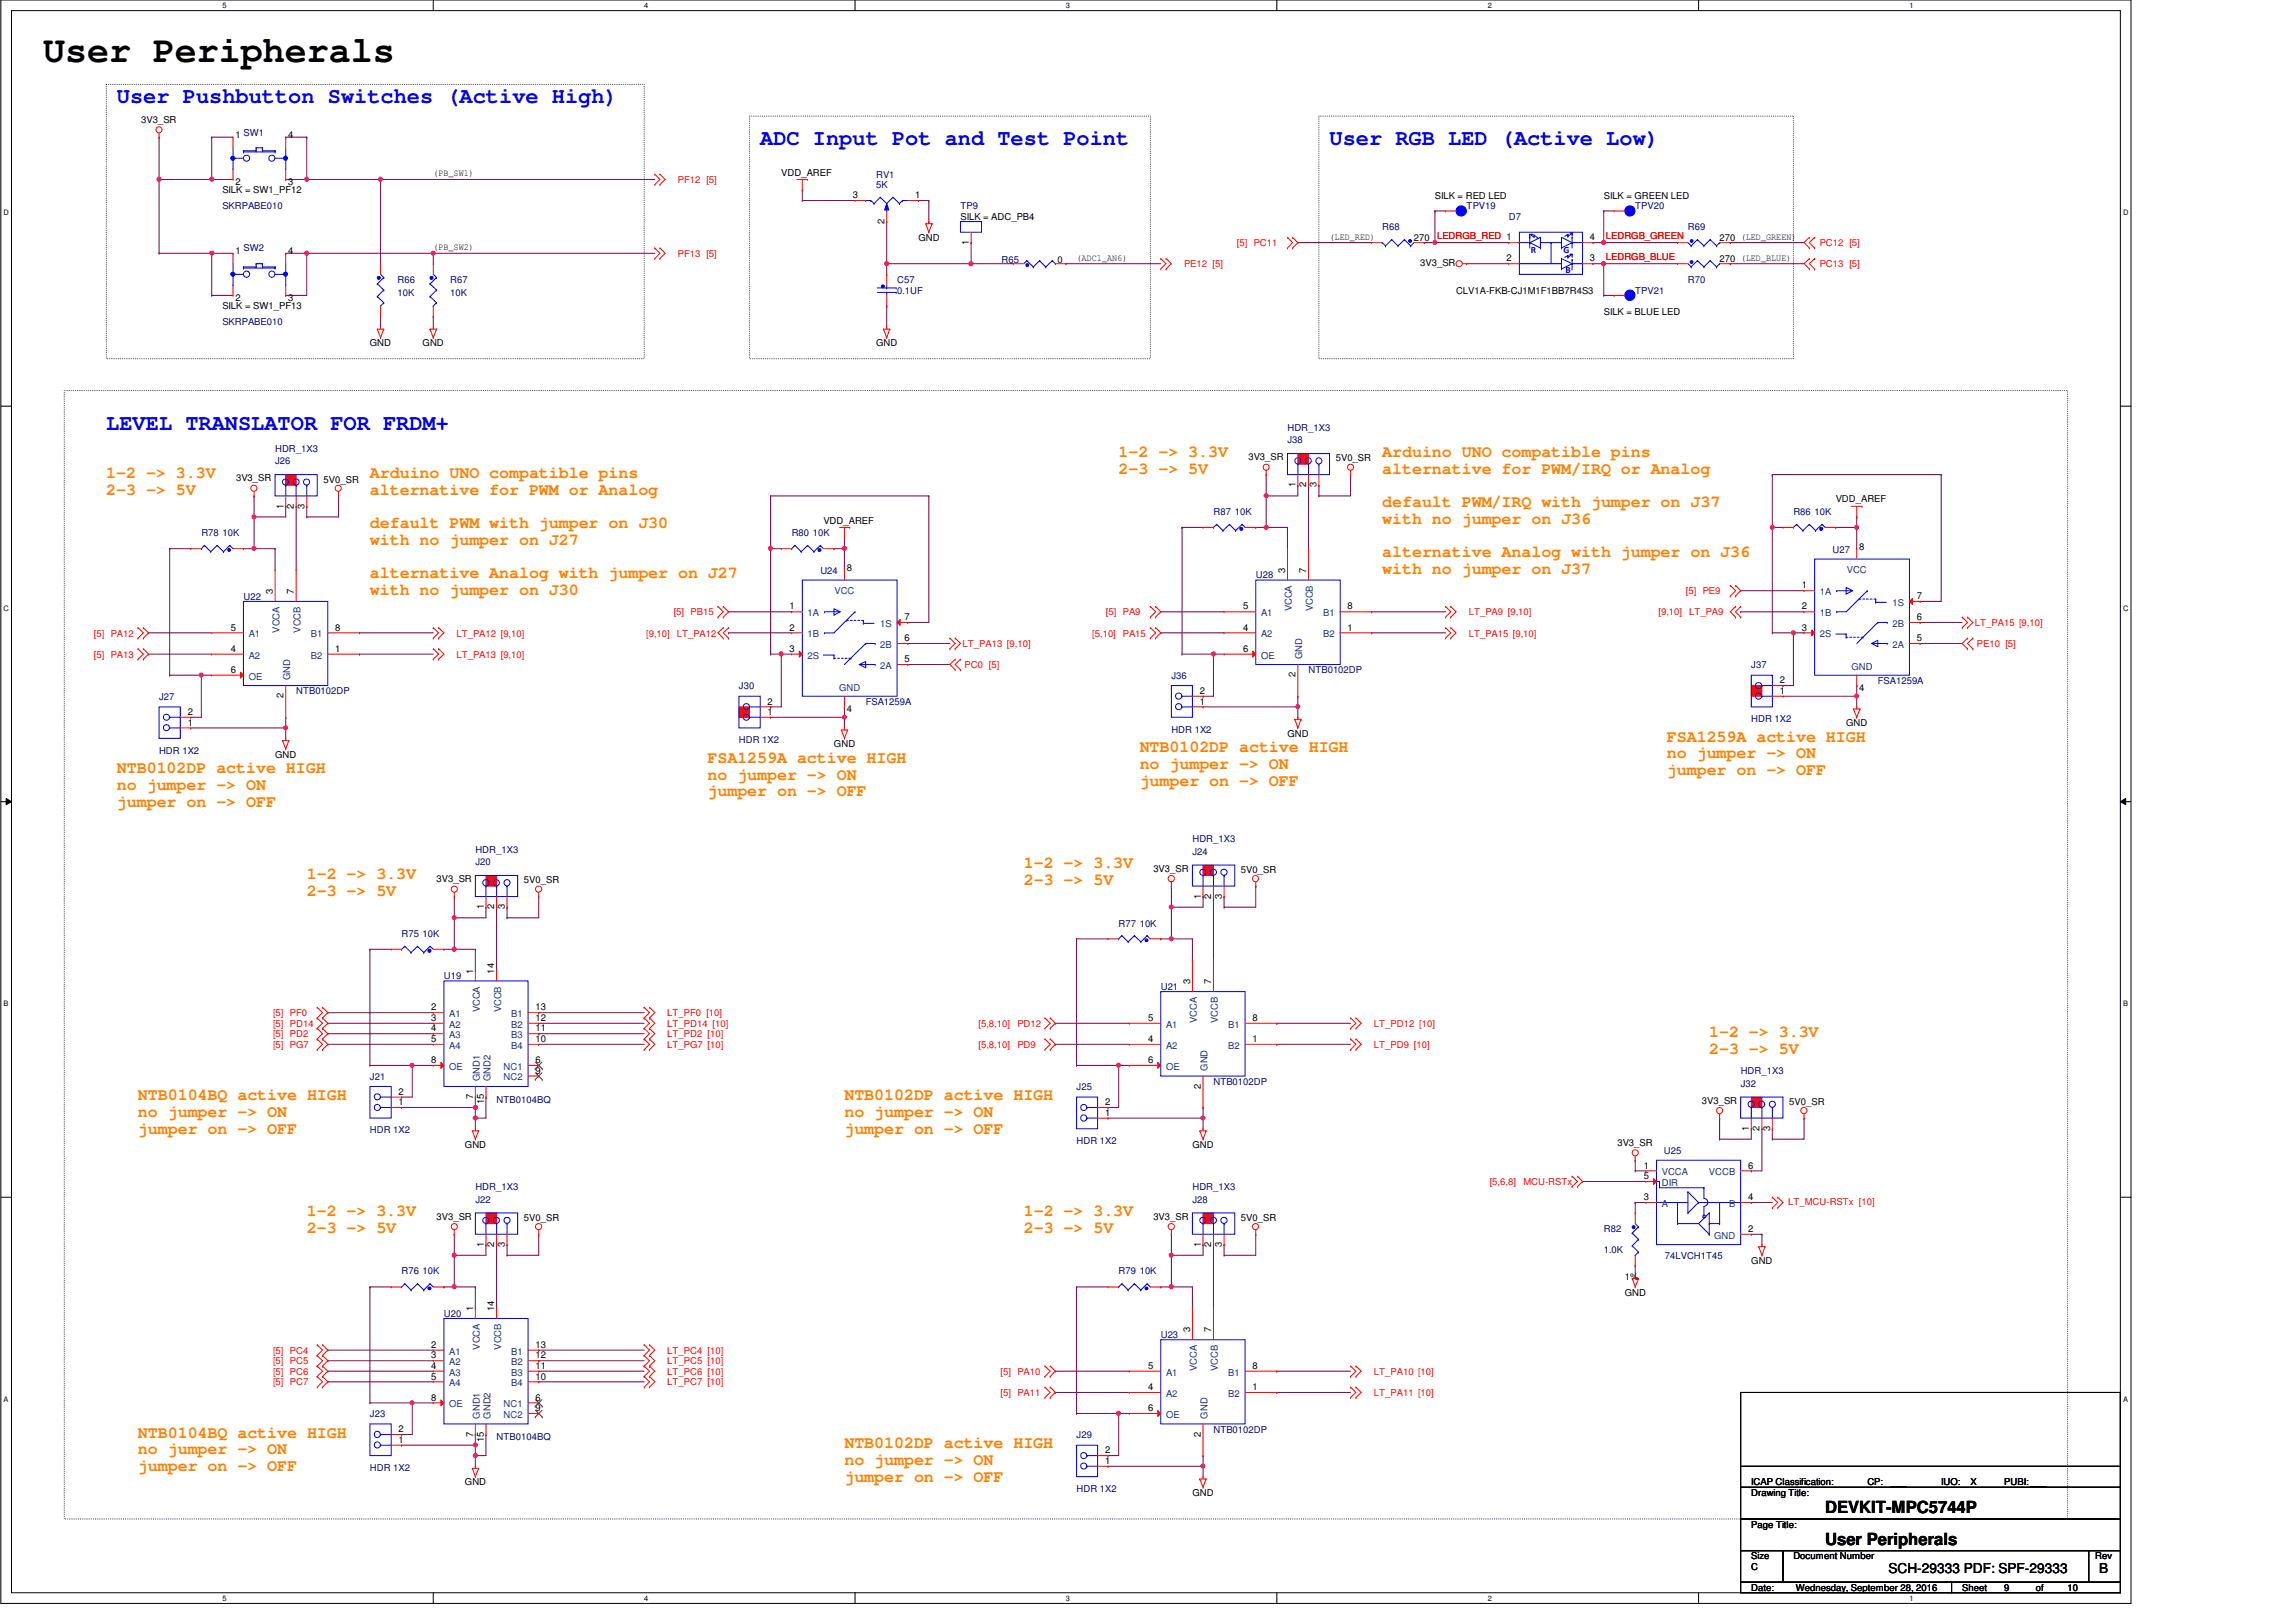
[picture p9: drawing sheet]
<svg xmlns="http://www.w3.org/2000/svg" width="420mm" height="297mm" viewBox="0 0 420 297" stroke-linecap="round" stroke-linejoin="round" font-family="sans-serif">
<defs><g id="words">
<text font-size="6.7" x="7.9" y="11.4">User Peripherals</text>
<g font-size="4" fill="#00f">
<text x="21.4" y="18.8">User Pushbutton Switches (Active High)</text>
<text x="139.2" y="26.6">ADC Input Pot and Test Point</text>
<text x="243.4" y="26.6">User RGB LED (Active Low)</text>
<text x="19.5" y="78.7">LEVEL TRANSLATOR FOR FRDM+</text>
</g>
<g font-size="3" fill="#ff8000">
<text x="204.8" y="83.7">1-2 -&gt; 3.3V</text>
<text x="253.1" y="83.7">Arduino UNO compatible pins</text>
<text x="19.5" y="87.5">1-2 -&gt; 3.3V</text>
<text x="67.7" y="87.5">Arduino UNO compatible pins</text>
<text x="204.8" y="86.7">2-3 -&gt; 5V</text>
<text x="253.1" y="86.7">alternative for PWM/IRQ or Analog</text>
<text x="19.5" y="90.6">2-3 -&gt; 5V</text>
<text x="67.7" y="90.6">alternative for PWM or Analog</text>
<text x="253.1" y="92.8">default PWM/IRQ with jumper on J37</text>
<text x="253.1" y="95.8">with no jumper on J36</text>
<text x="67.7" y="96.6">default PWM with jumper on J30</text>
<text x="67.7" y="99.7">with no jumper on J27</text>
<text x="253.1" y="101.9">alternative Analog with jumper on J36</text>
<text x="67.7" y="105.8">alternative Analog with jumper on J27</text>
<text x="253.1" y="105">with no jumper on J37</text>
<text x="67.7" y="108.8">with no jumper on J30</text>
<text x="208.6" y="137.7">NTB0102DP active HIGH</text>
<text x="305.2" y="135.8">FSA1259A active HIGH</text>
<text x="21.4" y="141.6">NTB0102DP active HIGH</text>
<text x="129.5" y="139.6">FSA1259A active HIGH</text>
<text x="129.5" y="142.7">no jumper -&gt; ON</text>
<text x="208.6" y="140.7">no jumper -&gt; ON</text>
<text x="208.6" y="143.8">jumper on -&gt; OFF</text>
<text x="305.2" y="138.8">no jumper -&gt; ON</text>
<text x="305.2" y="141.9">jumper on -&gt; OFF</text>
<text x="21.4" y="144.6">no jumper -&gt; ON</text>
<text x="21.4" y="147.7">jumper on -&gt; OFF</text>
<text x="129.5" y="145.7">jumper on -&gt; OFF</text>
<text x="56.2" y="160.9">1-2 -&gt; 3.3V</text>
<text x="187.4" y="158.9">1-2 -&gt; 3.3V</text>
<text x="187.4" y="162">2-3 -&gt; 5V</text>
<text x="56.2" y="163.9">2-3 -&gt; 5V</text>
<text x="312.9" y="189.8">1-2 -&gt; 3.3V</text>
<text x="312.9" y="192.9">2-3 -&gt; 5V</text>
<text x="25.3" y="201.4">NTB0104BQ active HIGH</text>
<text x="154.6" y="201.4">NTB0102DP active HIGH</text>
<text x="25.3" y="204.4">no jumper -&gt; ON</text>
<text x="25.3" y="207.5">jumper on -&gt; OFF</text>
<text x="154.6" y="204.4">no jumper -&gt; ON</text>
<text x="154.6" y="207.5">jumper on -&gt; OFF</text>
<text x="56.2" y="222.6">1-2 -&gt; 3.3V</text>
<text x="56.2" y="225.7">2-3 -&gt; 5V</text>
<text x="187.4" y="222.6">1-2 -&gt; 3.3V</text>
<text x="187.4" y="225.7">2-3 -&gt; 5V</text>
<text x="25.3" y="263.1">NTB0104BQ active HIGH</text>
<text x="25.3" y="266.2">no jumper -&gt; ON</text>
<text x="25.3" y="269.2">jumper on -&gt; OFF</text>
<text x="154.6" y="265.1">NTB0102DP active HIGH</text>
<text x="154.6" y="268.1">no jumper -&gt; ON</text>
<text x="154.6" y="271.2">jumper on -&gt; OFF</text>
</g>
<g font-size="3">
<text x="334.1" y="277">DEVKIT-MPC5744P</text>
<text x="334.1" y="282.7">User Peripherals</text>
</g>
<g font-size="2.5">
<text x="345.7" y="288">SCH-29333 PDF: SPF-29333</text>
<text x="384.3" y="288">B</text>
</g>
<g font-size="1.7">
<text x="25.9" y="22.5">3V3_SR</text>
<text x="43.1" y="25.3">1</text>
<text x="52.7" y="25.3">4</text>
<text x="40.7" y="35.4">SILK = SW1_PF12</text>
<text x="43.1" y="33.9">2</text>
<text x="52.7" y="33.9">3</text>
<text x="79.3" y="32.3">(PB_SW1)</text>
<text x="143" y="32.1">VDD_AREF</text>
<text x="156.2" y="36.3">3</text>
<text x="161.9" y="40.9" transform="rotate(-90 161.9 40.9)">2</text>
<text x="167.5" y="36.3">1</text>
<text x="175.8" y="40.2">SILK = ADC_PB4</text>
<text x="262.7" y="36.4">SILK = RED LED</text>
<text x="293.6" y="36.4">SILK = GREEN LED</text>
<text x="43.1" y="46.5">1</text>
<text x="52.7" y="46.5">4</text>
<text x="79.3" y="45.8">(PB_SW2)</text>
<text x="168.1" y="44.1">GND</text>
<text x="177.4" y="44.8" transform="rotate(-90 177.4 44.8)">1</text>
<text x="197.1" y="47.8">(ADC1_AN6)</text>
<text x="243.4" y="43.9">(LED_RED)</text>
<text x="258.9" y="44.1">270</text>
<text x="275.8" y="47.8">2</text>
<text x="291.1" y="47.8">3</text>
<text x="291.1" y="44">4</text>
<text x="314.8" y="48">270 (LED_BLUE)</text>
<text x="314.8" y="44.1">270 (LED_GREEN)</text>
<text x="193.6" y="48.1">0</text>
<text x="260" y="48.7">3V3_SR</text>
<text x="266.6" y="53.8">CLV1A-FKB-CJ1M1F1BB7R4S3</text>
<text x="40.7" y="56.6">SILK = SW1_PF13</text>
<text x="43.1" y="55.1">2</text>
<text x="52.7" y="55.1">3</text>
<text x="293.6" y="57.6">SILK = BLUE LED</text>
<text x="67.7" y="63.4">GND</text>
<text x="77.4" y="63.4">GND</text>
<text x="160.4" y="63.4">GND</text>
<text x="43.2" y="88.1">3V3_SR</text>
<text x="59.3" y="88.3">5V0_SR</text>
<text x="228.5" y="84.2">3V3_SR</text>
<text x="237.2" y="89.2" transform="rotate(-90 237.2 89.2)">1</text>
<text x="239.1" y="89.2" transform="rotate(-90 239.1 89.2)">2</text>
<text x="241" y="89.2" transform="rotate(-90 241 89.2)">3</text>
<text x="244.5" y="84.5">5V0_SR</text>
<text x="51.9" y="93.1" transform="rotate(-90 51.9 93.1)">1</text>
<text x="53.8" y="93.1" transform="rotate(-90 53.8 93.1)">2</text>
<text x="55.7" y="93.1" transform="rotate(-90 55.7 93.1)">3</text>
<text x="150.7" y="95.8">VDD_AREF</text>
<text x="336.1" y="91.9">VDD_AREF</text>
<text x="340.3" y="100.6">8</text>
<text x="155" y="104.4">8</text>
<text x="235.3" y="104.8" transform="rotate(-90 235.3 104.8)">3</text>
<text x="239.1" y="104.8" transform="rotate(-90 239.1 104.8)">7</text>
<text x="329.9" y="107.7">1</text>
<text x="49.9" y="108.7" transform="rotate(-90 49.9 108.7)">3</text>
<text x="53.8" y="108.7" transform="rotate(-90 53.8 108.7)">7</text>
<text x="144.6" y="111.5">1</text>
<text x="165.6" y="113.5">7</text>
<text x="227.6" y="111.5">5</text>
<text x="246.7" y="111.5">8</text>
<text x="329.9" y="111.5">2</text>
<text x="350.9" y="109.6">7</text>
<text x="350.9" y="113.5">6</text>
<text x="42.2" y="115.4">5</text>
<text x="42.2" y="119.3">4</text>
<text x="61.4" y="119.3">1</text>
<text x="61.4" y="115.4">8</text>
<text x="144.6" y="119.3">3</text>
<text x="144.6" y="115.4">2</text>
<text x="165.6" y="117.3">6</text>
<text x="227.6" y="119.3">6</text>
<text x="227.6" y="115.4">4</text>
<text x="246.7" y="115.4">1</text>
<text x="329.9" y="115.4">3</text>
<text x="350.9" y="117.3">5</text>
<text x="42.2" y="123.1">6</text>
<text x="165.6" y="121.2">5</text>
<text x="237.2" y="124" transform="rotate(-90 237.2 124)">2</text>
<text x="325.8" y="125.1">2</text>
<text x="34.4" y="130.9">2</text>
<text x="51.9" y="127.8" transform="rotate(-90 51.9 127.8)">2</text>
<text x="140.5" y="130.9">1</text>
<text x="140.5" y="128.9">2</text>
<text x="155" y="130.4">4</text>
<text x="219.7" y="128.9">1</text>
<text x="219.7" y="127">2</text>
<text x="325.8" y="127">1</text>
<text x="340.3" y="126.5">4</text>
<text x="34.4" y="132.8">1</text>
<text x="152.7" y="136.7">GND</text>
<text x="235.7" y="134.8">GND</text>
<text x="338" y="132.9">GND</text>
<text x="50.4" y="138.7">GND</text>
<text x="79.9" y="161.5">3V3_SR</text>
<text x="95.9" y="161.7">5V0_SR</text>
<text x="211.1" y="159.5">3V3_SR</text>
<text x="227.2" y="159.7">5V0_SR</text>
<text x="88.6" y="166.4" transform="rotate(-90 88.6 166.4)">1</text>
<text x="90.5" y="166.4" transform="rotate(-90 90.5 166.4)">2</text>
<text x="92.4" y="166.4" transform="rotate(-90 92.4 166.4)">3</text>
<text x="219.8" y="164.5" transform="rotate(-90 219.8 164.5)">1</text>
<text x="221.7" y="164.5" transform="rotate(-90 221.7 164.5)">2</text>
<text x="223.7" y="164.5" transform="rotate(-90 223.7 164.5)">3</text>
<text x="86.6" y="178.2" transform="rotate(-90 86.6 178.2)">1</text>
<text x="90.5" y="178.2" transform="rotate(-90 90.5 178.2)">14</text>
<text x="78.9" y="184.9">2</text>
<text x="98" y="184.9">13</text>
<text x="217.9" y="180.1" transform="rotate(-90 217.9 180.1)">3</text>
<text x="221.7" y="180.1" transform="rotate(-90 221.7 180.1)">7</text>
<text x="78.9" y="186.9">3</text>
<text x="78.9" y="188.8">4</text>
<text x="78.9" y="190.7">5</text>
<text x="98" y="186.9">12</text>
<text x="98" y="188.8">11</text>
<text x="98" y="190.7">10</text>
<text x="210.2" y="186.9">5</text>
<text x="210.2" y="190.7">4</text>
<text x="229.3" y="190.7">1</text>
<text x="229.3" y="186.9">8</text>
<text x="78.9" y="194.6">8</text>
<text x="98" y="196.5">9</text>
<text x="98" y="194.6">6</text>
<text x="210.2" y="194.6">6</text>
<text x="73" y="202.3">1</text>
<text x="73" y="200.4">2</text>
<text x="86.6" y="201.2" transform="rotate(-90 86.6 201.2)">7</text>
<text x="88.6" y="202.1" transform="rotate(-90 88.6 202.1)">15</text>
<text x="202.3" y="202.3">2</text>
<text x="219.8" y="199.3" transform="rotate(-90 219.8 199.3)">2</text>
<text x="311.6" y="202">3V3_SR</text>
<text x="327.6" y="202.2">5V0_SR</text>
<text x="202.3" y="204.2">1</text>
<text x="296.1" y="209.7">3V3_SR</text>
<text x="320.2" y="207" transform="rotate(-90 320.2 207)">1</text>
<text x="322.1" y="207" transform="rotate(-90 322.1 207)">2</text>
<text x="324.1" y="207" transform="rotate(-90 324.1 207)">3</text>
<text x="85.1" y="210.1">GND</text>
<text x="218.3" y="210.1">GND</text>
<text x="300.9" y="213.9">1</text>
<text x="300.9" y="215.8">5</text>
<text x="320" y="213.9">6</text>
<text x="300.9" y="219.7">3</text>
<text x="320" y="219.7">4</text>
<text x="79.9" y="223.2">3V3_SR</text>
<text x="95.9" y="223.4">5V0_SR</text>
<text x="211.1" y="223.2">3V3_SR</text>
<text x="227.2" y="223.4">5V0_SR</text>
<text x="320" y="225.5">2</text>
<text x="88.6" y="228.2" transform="rotate(-90 88.6 228.2)">1</text>
<text x="90.5" y="228.2" transform="rotate(-90 90.5 228.2)">2</text>
<text x="92.4" y="228.2" transform="rotate(-90 92.4 228.2)">3</text>
<text x="219.8" y="228.2" transform="rotate(-90 219.8 228.2)">1</text>
<text x="221.7" y="228.2" transform="rotate(-90 221.7 228.2)">2</text>
<text x="223.7" y="228.2" transform="rotate(-90 223.7 228.2)">3</text>
<text x="320.6" y="231.4">GND</text>
<text x="86.6" y="239.9" transform="rotate(-90 86.6 239.9)">1</text>
<text x="90.5" y="239.9" transform="rotate(-90 90.5 239.9)">14</text>
<text x="297.5" y="237.2">GND</text>
<text x="297.5" y="234.2">1%</text>
<text x="217.9" y="243.8" transform="rotate(-90 217.9 243.8)">3</text>
<text x="221.7" y="243.8" transform="rotate(-90 221.7 243.8)">7</text>
<text x="78.9" y="246.7">2</text>
<text x="78.9" y="248.6">3</text>
<text x="78.9" y="250.5">4</text>
<text x="98" y="248.6">12</text>
<text x="98" y="246.7">13</text>
<text x="98" y="250.5">11</text>
<text x="210.2" y="250.5">5</text>
<text x="229.3" y="250.5">8</text>
<text x="78.9" y="256.3">8</text>
<text x="78.9" y="252.5">5</text>
<text x="98" y="252.5">10</text>
<text x="98" y="256.3">6</text>
<text x="210.2" y="254.4">4</text>
<text x="229.3" y="254.4">1</text>
<text x="73" y="262.1">2</text>
<text x="86.6" y="262.9" transform="rotate(-90 86.6 262.9)">7</text>
<text x="88.6" y="263.9" transform="rotate(-90 88.6 263.9)">15</text>
<text x="98" y="258.3">9</text>
<text x="210.2" y="258.3">6</text>
<text x="219.8" y="262.9" transform="rotate(-90 219.8 262.9)">2</text>
<text x="73" y="264.1">1</text>
<text x="202.3" y="267.9">1</text>
<text x="202.3" y="266">2</text>
<text x="85.1" y="271.9">GND</text>
<text x="218.3" y="273.8">GND</text>
<text x="320.6" y="273.8">Drawing Title:</text>
<text x="320.6" y="271.9">ICAP Classification:</text>
<text x="341.9" y="271.9">CP:</text>
<text x="346.1" y="271.7">___</text>
<text x="355.4" y="271.9">IUO:</text>
<text x="360.8" y="271.9">X</text>
<text x="366.9" y="271.9">PUBI: ___</text>
<text x="320.6" y="279.6">Page Title:</text>
<text x="320.6" y="285.4">Size</text>
<text x="320.6" y="287.3">C</text>
<text x="328.3" y="285.4">Document Number</text>
<text x="383.6" y="285.4">Rev</text>
<text x="320.6" y="291.2">Date:</text>
<text x="328.7" y="291.2">Wednesday, September 28, 2016</text>
<text x="359.2" y="291.2">Sheet</text>
<text x="366.9" y="291.2">9</text>
<text x="372.7" y="291.2">of</text>
<text x="378.5" y="291.2">10</text>
</g>
<g font-size="1.7" fill="#000080">
<text x="44.6" y="24.8">SW1</text>
<text x="160.4" y="32.5">RV1</text>
<text x="160.4" y="34.5">5K</text>
<text x="40.7" y="38.3">SKRPABE010</text>
<text x="175.8" y="38.3">TP9</text>
<text x="268.5" y="38.3">TPV19</text>
<text x="276.2" y="40.2">D7</text>
<text x="299.4" y="38.3">TPV20</text>
<text x="44.6" y="46">SW2</text>
<text x="253.1" y="42.2">R68</text>
<text x="309" y="42.2">R69</text>
<text x="72.8" y="51.8">R66</text>
<text x="82.4" y="51.8">R67</text>
<text x="164.2" y="51.8">C57</text>
<text x="164.2" y="53.8">0.1UF</text>
<text x="183.4" y="48.1">R65</text>
<text x="299.4" y="53.8">TPV21</text>
<text x="309" y="51.8">R70</text>
<text x="40.7" y="59.5">SKRPABE010</text>
<text x="72.8" y="54.1">10K</text>
<text x="82.4" y="54.1">10K</text>
<text x="50.4" y="82.7">HDR_1X3</text>
<text x="235.7" y="81.2">J38</text>
<text x="235.7" y="78.8">HDR_1X3</text>
<text x="50.4" y="85">J26</text>
<text x="222.2" y="94.3">R87 10K</text>
<text x="328.3" y="94.3">R86 10K</text>
<text x="36.9" y="98.1">R78 10K</text>
<text x="144.9" y="98.1">R80 10K</text>
<text x="335.5" y="101.2">U27</text>
<text x="150.2" y="105.1">U24</text>
<text x="229.9" y="105.9">U28</text>
<text x="44.6" y="109.7">U22</text>
<text x="214.4" y="124.2">J36</text>
<text x="239.6" y="123.2">NTB0102DP</text>
<text x="320.6" y="122.3">J37</text>
<text x="343.8" y="125.2">FSA1259A</text>
<text x="29.1" y="128.1">J27</text>
<text x="54.2" y="127.1">NTB0102DP</text>
<text x="135.3" y="126.2">J30</text>
<text x="158.5" y="129">FSA1259A</text>
<text x="29.1" y="137.9">HDR 1X2</text>
<text x="135.3" y="136">HDR 1X2</text>
<text x="214.4" y="134.1">HDR 1X2</text>
<text x="320.6" y="132.1">HDR 1X2</text>
<text x="218.3" y="154.1">HDR_1X3</text>
<text x="87" y="158.4">J20</text>
<text x="87" y="156">HDR_1X3</text>
<text x="218.3" y="156.5">J24</text>
<text x="73.5" y="171.5">R75 10K</text>
<text x="204.8" y="169.6">R77 10K</text>
<text x="81.3" y="179.2">U19</text>
<text x="212.5" y="181.1">U21</text>
<text x="67.7" y="197.6">J21</text>
<text x="318.7" y="196.6">HDR_1X3</text>
<text x="90.9" y="201.8">NTB0104BQ</text>
<text x="197.1" y="199.5">J25</text>
<text x="222.2" y="198.5">NTB0102DP</text>
<text x="318.7" y="198.9">J32</text>
<text x="67.7" y="207.4">HDR 1X2</text>
<text x="197.1" y="209.3">HDR 1X2</text>
<text x="304.6" y="211.3">U25</text>
<text x="87" y="220.1">J22</text>
<text x="87" y="217.8">HDR_1X3</text>
<text x="218.3" y="220.1">J28</text>
<text x="218.3" y="217.8">HDR_1X3</text>
<text x="293.6" y="225.6">R82</text>
<text x="73.5" y="233.3">R76 10K</text>
<text x="204.8" y="233.3">R79 10K</text>
<text x="293.6" y="229.4">1.0K</text>
<text x="304.8" y="230.4">74LVCH1T45</text>
<text x="81.3" y="241">U20</text>
<text x="212.5" y="244.9">U23</text>
<text x="67.7" y="259.3">J23</text>
<text x="90.9" y="263.6">NTB0104BQ</text>
<text x="197.1" y="263.2">J29</text>
<text x="222.2" y="262.2">NTB0102DP</text>
<text x="67.7" y="269.2">HDR 1X2</text>
<text x="197.1" y="273">HDR 1X2</text>
</g>
<g font-size="1.7" fill="#f00">
<text x="124.1" y="33.5">PF12 [5]</text>
<text x="124.1" y="47">PF13 [5]</text>
<text x="226.4" y="45">[5] PC11</text>
<text x="263.1" y="43.8">LEDRGB_RED 1</text>
<text x="294" y="43.8">LEDRGB_GREEN</text>
<text x="294" y="47.7">LEDRGB_BLUE</text>
<text x="333.2" y="45">PC12 [5]</text>
<text x="216.8" y="48.9">PE12 [5]</text>
<text x="333.2" y="48.9">PC13 [5]</text>
<text x="123.3" y="112.6">[5] PB15</text>
<text x="202.5" y="112.6">[5] PA9</text>
<text x="268.9" y="112.6">LT_PA9 [9,10]</text>
<text x="303.6" y="112.6">[9,10]</text>
<text x="308.6" y="108.8">[5] PE9</text>
<text x="309.2" y="112.6">LT_PA9</text>
<text x="17.2" y="116.5">[5] PA12</text>
<text x="83.6" y="116.5">LT_PA12 [9,10]</text>
<text x="118.3" y="116.5">[9,10]</text>
<text x="123.9" y="116.5">LT_PA12</text>
<text x="176.2" y="118.4">LT_PA13 [9,10]</text>
<text x="200" y="116.5">[5,10]</text>
<text x="205.6" y="116.5">PA15</text>
<text x="268.9" y="116.5">LT_PA15 [9,10]</text>
<text x="361.6" y="114.6">LT_PA15 [9,10]</text>
<text x="361.9" y="118.4">PE10 [5]</text>
<text x="17.2" y="120.4">[5] PA13</text>
<text x="83.6" y="120.4">LT_PA13 [9,10]</text>
<text x="176.6" y="122.3">PC0 [5]</text>
<text x="50" y="186">[5] PF0</text>
<text x="122.2" y="186">LT_PF0 [10]</text>
<text x="50" y="187.9">[5] PD14</text>
<text x="50" y="191.8">[5] PG7</text>
<text x="50" y="189.8">[5] PD2</text>
<text x="122.2" y="187.9">LT_PD14 [10]</text>
<text x="122.2" y="189.8">LT_PD2 [10]</text>
<text x="122.2" y="191.8">LT_PG7 [10]</text>
<text x="179.1" y="187.9">[5,8,10]</text>
<text x="179.1" y="191.8">[5,8,10]</text>
<text x="186.3" y="187.9">PD12</text>
<text x="186.3" y="191.8">PD9</text>
<text x="251.5" y="191.8">LT_PD9 [10]</text>
<text x="251.5" y="187.9">LT_PD12 [10]</text>
<text x="272.7" y="216.9">[5,6,8]</text>
<text x="278.9" y="216.9">MCU-RSTx</text>
<text x="327.4" y="220.5">LT_MCU-RSTx [10]</text>
<text x="50" y="249.7">[5] PC5</text>
<text x="50" y="247.7">[5] PC4</text>
<text x="50" y="251.6">[5] PC6</text>
<text x="122.2" y="247.7">LT_PC4 [10]</text>
<text x="122.2" y="249.7">LT_PC5 [10]</text>
<text x="122.2" y="251.6">LT_PC6 [10]</text>
<text x="183.2" y="251.6">[5] PA10</text>
<text x="251.5" y="251.6">LT_PA10 [10]</text>
<text x="50" y="253.5">[5] PC7</text>
<text x="122.2" y="253.5">LT_PC7 [10]</text>
<text x="183.2" y="255.5">[5] PA11</text>
<text x="251.5" y="255.5">LT_PA11 [10]</text>
</g>
<g font-size="1.7" fill="#00f">
<text x="280.3" y="46.3">R</text>
<text x="286.2" y="46.3">G</text>
<text x="286.6" y="49.9">B</text>
</g>
<g font-size="1.7" fill="#004080">
<text x="338.1" y="104.9">VCC</text>
<text x="147.9" y="112.8">1A</text>
<text x="152.8" y="108.8">VCC</text>
<text x="230.9" y="112.8">A1</text>
<text x="236.5" y="111.9" transform="rotate(-90 236.5 111.9)">VCCA</text>
<text x="240.4" y="111.9" transform="rotate(-90 240.4 111.9)">VCCB</text>
<text x="242.3" y="112.8">B1</text>
<text x="333.2" y="112.8">1B</text>
<text x="333.2" y="108.9">1A</text>
<text x="346.5" y="110.9">1S</text>
<text x="45.5" y="116.6">A1</text>
<text x="51.2" y="115.8" transform="rotate(-90 51.2 115.8)">VCCA</text>
<text x="55" y="115.8" transform="rotate(-90 55 115.8)">VCCB</text>
<text x="56.9" y="116.6">B1</text>
<text x="147.9" y="116.6">1B</text>
<text x="161.2" y="114.7">1S</text>
<text x="161.2" y="118.6">2B</text>
<text x="230.9" y="116.6">A2</text>
<text x="242.3" y="116.6">B2</text>
<text x="333.2" y="116.6">2S</text>
<text x="346.5" y="114.7">2B</text>
<text x="346.5" y="118.6">2A</text>
<text x="45.5" y="124.4">OE</text>
<text x="45.5" y="120.5">A2</text>
<text x="53.1" y="124.5" transform="rotate(-90 53.1 124.5)">GND</text>
<text x="56.9" y="120.5">B2</text>
<text x="147.9" y="120.5">2S</text>
<text x="161.2" y="122.4">2A</text>
<text x="230.9" y="120.5">OE</text>
<text x="238.4" y="120.6" transform="rotate(-90 238.4 120.6)">GND</text>
<text x="339" y="122.6">GND</text>
<text x="153.6" y="126.4">GND</text>
<text x="87.8" y="185.3" transform="rotate(-90 87.8 185.3)">VCCA</text>
<text x="91.7" y="185.3" transform="rotate(-90 91.7 185.3)">VCCB</text>
<text x="82.2" y="186.1">A1</text>
<text x="82.2" y="188.1">A2</text>
<text x="82.2" y="190">A3</text>
<text x="82.2" y="191.9">A4</text>
<text x="93.6" y="188.1">B2</text>
<text x="93.6" y="186.1">B1</text>
<text x="93.6" y="190">B3</text>
<text x="93.6" y="191.9">B4</text>
<text x="213.5" y="188.1">A1</text>
<text x="213.5" y="191.9">A2</text>
<text x="219.1" y="187.2" transform="rotate(-90 219.1 187.2)">VCCA</text>
<text x="223" y="187.2" transform="rotate(-90 223 187.2)">VCCB</text>
<text x="224.9" y="191.9">B2</text>
<text x="224.9" y="188.1">B1</text>
<text x="82.2" y="195.8">OE</text>
<text x="87.8" y="197.9" transform="rotate(-90 87.8 197.9)">GND1</text>
<text x="89.8" y="197.9" transform="rotate(-90 89.8 197.9)">GND2</text>
<text x="92.2" y="197.7">NC2</text>
<text x="92.2" y="195.8">NC1</text>
<text x="213.5" y="195.8">OE</text>
<text x="221.1" y="196" transform="rotate(-90 221.1 196)">GND</text>
<text x="304.2" y="215.1">VCCA</text>
<text x="312.9" y="215.1">VCCB</text>
<text x="304.2" y="220.9">A</text>
<text x="304.2" y="217">DIR</text>
<text x="316.6" y="220.9">B</text>
<text x="313.8" y="226.7">GND</text>
<text x="82.2" y="247.9">A1</text>
<text x="82.2" y="249.9">A2</text>
<text x="82.2" y="251.8">A3</text>
<text x="87.8" y="247" transform="rotate(-90 87.8 247)">VCCA</text>
<text x="91.7" y="247" transform="rotate(-90 91.7 247)">VCCB</text>
<text x="93.6" y="249.9">B2</text>
<text x="93.6" y="247.9">B1</text>
<text x="93.6" y="251.8">B3</text>
<text x="213.5" y="251.8">A1</text>
<text x="219.1" y="250.9" transform="rotate(-90 219.1 250.9)">VCCA</text>
<text x="223" y="250.9" transform="rotate(-90 223 250.9)">VCCB</text>
<text x="224.9" y="251.8">B1</text>
<text x="82.2" y="257.6">OE</text>
<text x="82.2" y="253.7">A4</text>
<text x="92.2" y="257.6">NC1</text>
<text x="93.6" y="253.7">B4</text>
<text x="213.5" y="255.7">A2</text>
<text x="224.9" y="255.7">B2</text>
<text x="87.8" y="259.6" transform="rotate(-90 87.8 259.6)">GND1</text>
<text x="89.8" y="259.6" transform="rotate(-90 89.8 259.6)">GND2</text>
<text x="92.2" y="259.5">NC2</text>
<text x="213.5" y="259.5">OE</text>
<text x="221.1" y="259.6" transform="rotate(-90 221.1 259.6)">GND</text>
</g>
<g font-size="1.4">
<text x="40.7" y="1.4">5</text>
<text x="117.9" y="1.4">4</text>
<text x="195.1" y="1.4">3</text>
<text x="272.4" y="1.4">2</text>
<text x="349.6" y="1.4">1</text>
<text x=".7" y="39.4">D</text>
<text x="388.7" y="39.4">D</text>
<text x=".7" y="111.8">C</text>
<text x="388.7" y="111.8">C</text>
<text x=".7" y="184.1">B</text>
<text x="388.7" y="184.1">B</text>
<text x=".7" y="256.5">A</text>
<text x="388.7" y="256.5">A</text>
<text x="40.7" y="292.9">5</text>
<text x="117.9" y="292.9">4</text>
<text x="195.1" y="292.9">3</text>
<text x="272.4" y="292.9">2</text>
<text x="349.6" y="292.9">1</text>
</g>
</g></defs>
<path d="M.2 0h389.9v293.5h-389.9zM2.1 1.9h386.1v289.6h-386.1z" fill="none" stroke="#000" stroke-width=".18"/>
<g fill="#fff">
<path d="M40.7 .2h.8v1.5h-.8z"/>
<path d="M40.7 291.7h.8v1.5h-.8z"/>
</g>
<path d="M79.3 0v1.9M79.3 291.5v2" fill="none" stroke="#000" stroke-width=".18"/>
<g fill="#fff">
<path d="M117.9 .2h.8v1.5h-.8z"/>
<path d="M117.9 291.7h.8v1.5h-.8z"/>
</g>
<path d="M156.5 0v1.9M156.5 291.5v2" fill="none" stroke="#000" stroke-width=".18"/>
<g fill="#fff">
<path d="M195.1 .2h.8v1.5h-.8z"/>
<path d="M195.1 291.7h.8v1.5h-.8z"/>
</g>
<path d="M233.8 0v1.9M233.8 291.5v2" fill="none" stroke="#000" stroke-width=".18"/>
<g fill="#fff">
<path d="M272.4 .2h.7v1.5h-.7z"/>
<path d="M272.4 291.7h.7v1.5h-.7z"/>
</g>
<path d="M311 0v1.9M311 291.5v2" fill="none" stroke="#000" stroke-width=".18"/>
<g fill="#fff">
<path d="M349.6 .2h.7v1.5h-.7z"/>
<path d="M349.6 291.7h.7v1.5h-.7z"/>
<path d="M.7 38.1h.9v1.6h-.9z"/>
<path d="M388.7 38.1h1v1.6h-1z"/>
<path d="M.7 110.5h.9v1.6h-.9z"/>
<path d="M388.7 110.5h1v1.6h-1z"/>
</g>
<path d="M.2 74.3h1.9M388.2 74.3h1.9" fill="none" stroke="#000" stroke-width=".18"/>
<g fill="#fff">
<path d="M.7 182.9h.9v1.5h-.9z"/>
<path d="M388.7 182.9h.9v1.5h-.9z"/>
</g>
<path d="M.2 146.7h1.9M1.1 146.1l1 .6-1 .6zM388.2 146.7l1-.6v1.2zM388.2 146.7h1.9" fill="none" stroke="#000" stroke-width=".18"/>
<path d="M1.1 146.1l1 .6-1 .6zM388.2 146.7l1-.6v1.2z" fill="#000"/>
<g fill="#fff">
<path d="M.7 255.3h.9v1.5h-.9z"/>
<path d="M388.7 255.3h.9v1.5h-.9z"/>
</g>
<path d="M.2 219.1h1.9M388.2 219.1h1.9" fill="none" stroke="#000" stroke-width=".18"/>
<path d="M19.5 15.5h98.4v50.2h-98.4zM137.2 21.3h73.4v44.4h-73.4zM241.5 21.3h86.8v44.4h-86.8zM11.8 71.5h366.7v206.5h-366.7z" fill="none" stroke="#000" stroke-width=".18" stroke-dasharray="0 .3"/>
<path d="M52.3 86.9h1.9v1.9h-1.9z" fill-rule="evenodd" fill="#f00"/>
<path d="M52.3 86.9h1.9v1.9h-1.9z" fill="none" stroke="#f00" stroke-width=".18"/>
<path d="M89 160.2h1.9v2h-1.9z" fill-rule="evenodd" fill="#f00"/>
<path d="M89 160.2h1.9v2h-1.9z" fill="none" stroke="#f00" stroke-width=".18"/>
<path d="M89 222h1.9v1.9h-1.9z" fill-rule="evenodd" fill="#f00"/>
<path d="M89 222h1.9v1.9h-1.9z" fill="none" stroke="#f00" stroke-width=".18"/>
<path d="M220.2 222h2v1.9h-2z" fill-rule="evenodd" fill="#f00"/>
<path d="M220.2 222h2v1.9h-2z" fill="none" stroke="#f00" stroke-width=".18"/>
<path d="M220.2 158.3h2v1.9h-2z" fill-rule="evenodd" fill="#f00"/>
<path d="M220.2 158.3h2v1.9h-2z" fill="none" stroke="#f00" stroke-width=".18"/>
<path d="M320.6 200.8h2v1.9h-2z" fill-rule="evenodd" fill="#f00"/>
<path d="M320.6 200.8h2v1.9h-2z" fill="none" stroke="#f00" stroke-width=".18"/>
<path d="M135.3 129.4h1.9v1.9h-1.9z" fill-rule="evenodd" fill="#f00"/>
<path d="M135.3 129.4h1.9v1.9h-1.9z" fill="none" stroke="#f00" stroke-width=".18"/>
<path d="M237.6 83h2v2h-2z" fill-rule="evenodd" fill="#f00"/>
<path d="M237.6 83h2v2h-2z" fill="none" stroke="#f00" stroke-width=".18"/>
<path d="M320.6 125.5h2v1.9h-2z" fill-rule="evenodd" fill="#f00"/>
<path d="M320.6 125.5h2v1.9h-2z" fill="none" stroke="#f00" stroke-width=".18"/>
<path d="M162.3 48.3h.1M162.3 48.3h15.5" fill="none" stroke="#800040" stroke-width=".18"/>
<circle cx="177.7" cy="48.3" r=".38" fill="#f0f"/>
<circle cx="177.7" cy="48.3" r=".38" fill="none" stroke="#f0f" stroke-width=".18"/>
<circle cx="162.3" cy="48.3" r=".38" fill="#f0f"/>
<circle cx="162.3" cy="48.3" r=".38" fill="none" stroke="#f0f" stroke-width=".18"/>
<path d="M56.2 46.4h.1M56.2 46.4h23.1" fill="none" stroke="#800040" stroke-width=".18"/>
<circle cx="56.1" cy="46.3" r=".37" fill="#f0f"/>
<circle cx="56.1" cy="46.3" r=".37" fill="none" stroke="#f0f" stroke-width=".18"/>
<path d="M29.1 32.9h.1M29.1 32.9v13.5" fill="none" stroke="#800040" stroke-width=".18"/>
<circle cx="29.1" cy="32.8" r=".38" fill="#f0f"/>
<circle cx="29.1" cy="32.8" r=".38" fill="none" stroke="#f0f" stroke-width=".18"/>
<path d="M29.1 25.1h.1M29.1 32.9h.1M29.1 25.1v7.8M29.1 32.9h9.7M29.1 46.4h.1M29.1 46.4h9.7" fill="none" stroke="#800040" stroke-width=".18"/>
<circle cx="38.8" cy="32.8" r=".38" fill="#f0f"/>
<circle cx="38.8" cy="32.8" r=".38" fill="none" stroke="#f0f" stroke-width=".18"/>
<path d="M69.7 32.9h.1M69.7 32.9h50.2" fill="none" stroke="#800040" stroke-width=".18"/>
<circle cx="69.6" cy="32.8" r=".38" fill="#f0f"/>
<circle cx="69.6" cy="32.8" r=".38" fill="none" stroke="#f0f" stroke-width=".18"/>
<g fill="none" stroke="#800040" stroke-width=".18">
<path d="M56.2 32.9h.1M56.2 32.9h13.5M69.7 32.9h.1M69.7 32.9v15.4M146.9 34.8h.1M146.9 34.8v1.9M168.1 36.7h.1M168.1 36.7h1.9M170 36.7h.1M170 36.7v3.9M69.7 57.9h.1M69.7 57.9v2"/>
<path d="M79.3 57.9h.1M79.3 46.4h.1M79.3 46.4v1.9M79.3 57.9v2M79.3 46.4h40.6M162.3 40.6h.1M162.3 40.6v7.7M195.1 48.3h.1M195.1 48.3h17.4"/>
</g>
<circle cx="79.3" cy="46.3" r=".37" fill="#f0f"/>
<circle cx="79.3" cy="46.3" r=".37" fill="none" stroke="#f0f" stroke-width=".18"/>
<path d="M38.8 25.1h.1M38.8 32.9h.1M38.8 25.1h3.9M38.8 32.9h3.9M52.3 25.1h.1M52.3 32.9h.1M52.3 25.1h3.9M52.3 32.9h3.9" fill="none" stroke="#800040" stroke-width=".18"/>
<circle cx="56.1" cy="32.8" r=".38" fill="#f0f"/>
<circle cx="56.1" cy="32.8" r=".38" fill="none" stroke="#f0f" stroke-width=".18"/>
<path d="M38.8 25.1h.1M38.8 25.1v7.8M56.2 25.1h.1M56.2 25.1v7.8M38.8 46.4h.1M38.8 46.4v7.7M38.8 46.4h3.9" fill="none" stroke="#800040" stroke-width=".18"/>
<circle cx="38.8" cy="46.3" r=".37" fill="#f0f"/>
<circle cx="38.8" cy="46.3" r=".37" fill="none" stroke="#f0f" stroke-width=".18"/>
<g fill="none" stroke="#800040" stroke-width=".18">
<path d="M146.9 36.7h.1M146.9 36.7h9.6M262.7 38.6h.1M262.7 38.6v5.8h-1.9M262.7 38.6h2M293.6 38.6h.1M293.6 38.6v5.8M38.8 54.1h.1M38.8 54.1h3.9M52.3 54.1h.1M52.3 46.4h.1M52.3 46.4h3.9"/>
<path d="M56.2 46.4h.1M56.2 46.4v7.7h-3.9M162.3 48.3h.1M162.3 48.3v1.9M177.8 44.4h.1M177.8 48.3h.1M177.8 44.4v3.9M177.8 48.3h7.7M260.8 44.4h.1M291.7 44.4h.1M291.7 48.3h.1M291.7 48.3h1.9"/>
<path d="M291.7 44.4h15.4M293.6 48.3h.1M293.6 44.4h.1M293.6 48.3v5.8"/>
</g>
<circle cx="293.6" cy="44.4" r=".37" fill="#f0f"/>
<circle cx="293.6" cy="44.4" r=".37" fill="none" stroke="#f0f" stroke-width=".18"/>
<path d="M293.6 48.3h.1M293.6 48.3h13.5" fill="none" stroke="#800040" stroke-width=".18"/>
<circle cx="293.6" cy="48.3" r=".38" fill="#f0f"/>
<circle cx="293.6" cy="48.3" r=".38" fill="none" stroke="#f0f" stroke-width=".18"/>
<path d="M262.7 44.4h.1M262.7 44.4h13.5" fill="none" stroke="#800040" stroke-width=".18"/>
<circle cx="262.7" cy="44.4" r=".37" fill="#f0f"/>
<circle cx="262.7" cy="44.4" r=".37" fill="none" stroke="#f0f" stroke-width=".18"/>
<path d="M237.6 44.4h.1M237.6 44.4h13.5M268.5 48.3h.1M268.5 48.3h7.7M316.8 44.4h.1M316.8 48.3h.1M316.8 48.3h13.5M316.8 44.4h13.5M83.2 164.1h.1M83.2 164.1v3.9" fill="none" stroke="#800040" stroke-width=".18"/>
<circle cx="83.1" cy="167.9" r=".38" fill="#f0f"/>
<circle cx="83.1" cy="167.9" r=".38" fill="none" stroke="#f0f" stroke-width=".18"/>
<g fill="none" stroke="#800040" stroke-width=".18">
<path d="M81.3 173.7h.1M81.3 173.7h1.9M90.9 166h.1M90.9 166v11.6M60 185.3h.1M60 187.3h.1M60 189.2h.1M60 191.1h.1M60 185.3h19.3M60 187.3h19.3M60 189.2h19.3M60 191.1h19.3"/>
<path d="M87 200.8h.1M87 204.6h.1M87 200.8v1.9M87 204.6v2M89 200.8h.1M89 200.8v3.8h-2"/>
</g>
<circle cx="83.1" cy="173.7" r=".38" fill="#f0f"/>
<circle cx="83.1" cy="173.7" r=".38" fill="none" stroke="#f0f" stroke-width=".18"/>
<path d="M87 173.7h.1M87 173.7v3.9M67.7 195h.1M67.7 195h7.8" fill="none" stroke="#800040" stroke-width=".18"/>
<circle cx="75.4" cy="195" r=".37" fill="#f0f"/>
<circle cx="75.4" cy="195" r=".37" fill="none" stroke="#f0f" stroke-width=".18"/>
<g fill="none" stroke="#800040" stroke-width=".18">
<path d="M67.7 173.7h.1M67.7 173.7v21.3M67.7 173.7h3.9M83.2 173.7h.1M83.2 168h.1M83.2 173.7h3.8M83.2 168v5.7M89 166h.1M89 166v2h-5.8M92.8 168h.1M92.8 166h.1M92.8 166v2"/>
<path d="M98.6 164.1h.1M98.6 164.1v3.9h-5.8M98.6 185.3h.1M98.6 187.3h.1M98.6 189.2h.1M98.6 191.1h.1M98.6 185.3h19.3M98.6 187.3h19.3M98.6 189.2h19.3M98.6 191.1h19.3M73.5 202.7h.1M73.5 202.7h13.5"/>
</g>
<circle cx="87" cy="202.7" r=".38" fill="#f0f"/>
<circle cx="87" cy="202.7" r=".38" fill="none" stroke="#f0f" stroke-width=".18"/>
<path d="M87 202.7h.1M87 202.7v1.9" fill="none" stroke="#800040" stroke-width=".18"/>
<circle cx="87" cy="204.6" r=".37" fill="#f0f"/>
<circle cx="87" cy="204.6" r=".37" fill="none" stroke="#f0f" stroke-width=".18"/>
<path d="M75.5 195h.1M75.5 195v5.8h-2M75.5 195h3.8M73.5 200.8h.1M83.2 225.9h.1M83.2 225.9v3.8" fill="none" stroke="#800040" stroke-width=".18"/>
<circle cx="83.1" cy="229.7" r=".37" fill="#f0f"/>
<circle cx="83.1" cy="229.7" r=".37" fill="none" stroke="#f0f" stroke-width=".18"/>
<path d="M90.9 227.8h.1M90.9 227.8v11.6M87 262.6h.1M87 266.4h.1M87 262.6v1.9M87 266.4v2" fill="none" stroke="#800040" stroke-width=".18"/>
<circle cx="87" cy="266.4" r=".37" fill="#f0f"/>
<circle cx="87" cy="266.4" r=".37" fill="none" stroke="#f0f" stroke-width=".18"/>
<g fill="none" stroke="#800040" stroke-width=".18">
<path d="M67.7 235.5h.1M67.7 235.5h3.9M67.7 235.5v21.3M81.3 235.5h.1M81.3 235.5h5.7M83.2 235.5h.1M87 235.5h.1M87 235.5v3.9M60 251h.1M60 249h.1M60 247.1h.1M60 252.9h.1"/>
<path d="M60 251h19.3M60 249h19.3M60 247.1h19.3M60 252.9h19.3M67.7 256.8h.1M67.7 256.8h7.8M87 266.4h.1M89 262.6h.1M89 262.6v3.8h-2"/>
</g>
<circle cx="83.1" cy="235.5" r=".38" fill="#f0f"/>
<circle cx="83.1" cy="235.5" r=".38" fill="none" stroke="#f0f" stroke-width=".18"/>
<g fill="none" stroke="#800040" stroke-width=".18">
<path d="M83.2 229.7h.1M83.2 229.7v5.8M89 227.8h.1M89 227.8v1.9h-5.8M92.8 227.8h.1M92.8 229.7h.1M92.8 227.8v1.9M98.6 225.9h.1M98.6 225.9v3.8h-5.8M98.6 251h.1M98.6 249h.1M98.6 247.1h.1"/>
<path d="M98.6 252.9h.1M98.6 251h19.3M98.6 249h19.3M98.6 247.1h19.3M98.6 252.9h19.3M73.5 264.5h.1M73.5 264.5h13.5M87 264.5h.1M87 264.5v1.9"/>
</g>
<circle cx="87" cy="264.5" r=".38" fill="#f0f"/>
<circle cx="87" cy="264.5" r=".38" fill="none" stroke="#f0f" stroke-width=".18"/>
<path d="M75.5 256.8h.1M75.5 256.8h3.8M75.5 256.8v5.8" fill="none" stroke="#800040" stroke-width=".18"/>
<circle cx="75.4" cy="256.7" r=".37" fill="#f0f"/>
<circle cx="75.4" cy="256.7" r=".37" fill="none" stroke="#f0f" stroke-width=".18"/>
<g fill="none" stroke="#800040" stroke-width=".18">
<path d="M214.4 162.2h.1M214.4 162.2v3.8M222.2 164.1h.1M222.2 164.1v11.6M193.2 187.3h.1M193.2 191.1h.1M193.2 187.3h13.5M193.2 191.1h13.5M220.2 204.6h.1M220.2 202.7h.1M220.2 202.7v3.9M73.5 262.6h.1"/>
<path d="M73.5 262.6h2"/>
</g>
<circle cx="220.2" cy="204.6" r=".37" fill="#f0f"/>
<circle cx="220.2" cy="204.6" r=".37" fill="none" stroke="#f0f" stroke-width=".18"/>
<path d="M197.1 171.8h.1M197.1 171.8v23.2M197.1 171.8h5.7M212.5 171.8h.1M214.4 166h.1M214.4 166v5.8h-1.9M218.3 171.8h.1M218.3 171.8v3.9M220.2 164.1h.1M220.2 164.1v1.9h-5.8M197.1 195h.1M197.1 195h7.7" fill="none" stroke="#800040" stroke-width=".18"/>
<circle cx="214.4" cy="171.8" r=".37" fill="#f0f"/>
<circle cx="214.4" cy="171.8" r=".37" fill="none" stroke="#f0f" stroke-width=".18"/>
<circle cx="214.4" cy="166" r=".37" fill="#f0f"/>
<circle cx="214.4" cy="166" r=".37" fill="none" stroke="#f0f" stroke-width=".18"/>
<g fill="none" stroke="#800040" stroke-width=".18">
<path d="M214.4 171.8h.1M214.4 171.8h3.9M224.1 166h.1M224.1 164.1h.1M224.1 164.1v1.9M229.9 162.2h.1M229.9 162.2v3.8h-5.8M204.8 195h.1M204.8 195v7.7h-2M204.8 195h1.9M233.8 187.3h.1M233.8 191.1h.1"/>
<path d="M233.8 187.3h13.5M233.8 191.1h13.5M202.8 202.7h.1"/>
</g>
<circle cx="204.8" cy="195" r=".37" fill="#f0f"/>
<circle cx="204.8" cy="195" r=".37" fill="none" stroke="#f0f" stroke-width=".18"/>
<g fill="none" stroke="#800040" stroke-width=".18">
<path d="M46.5 90.8h.1M46.5 94.6h.1M46.5 90.8v9.6M52.3 92.7h.1M52.3 92.7v1.9M54.2 92.7h.1M54.2 92.7v11.6M56.2 92.7h.1M56.2 94.6h.1M56.2 92.7v1.9M62 90.8h.1M62 90.8v3.8h-5.8"/>
<path d="M27.2 119.7h.1M27.2 115.8h.1M27.2 119.7h11.6M27.2 115.8h11.6M31.1 100.4h.1M31.1 100.4h3.8M31.1 100.4v23.2M44.6 100.4h.1M44.6 100.4h5.8M46.5 100.4h.1M50.4 100.4h.1M50.4 100.4v3.9"/>
<path d="M65.8 115.8h.1M65.8 115.8h13.5M31.1 123.6h.1M31.1 123.6h5.8M52.3 133.2h.1M52.3 131.3h.1M52.3 131.3v3.8M202.8 204.6h.1M202.8 204.6h17.4"/>
</g>
<circle cx="46.5" cy="100.4" r=".38" fill="#f0f"/>
<circle cx="46.5" cy="100.4" r=".38" fill="none" stroke="#f0f" stroke-width=".18"/>
<path d="M46.5 94.6h.1M46.5 94.6h5.8" fill="none" stroke="#800040" stroke-width=".18"/>
<circle cx="46.5" cy="94.6" r=".37" fill="#f0f"/>
<circle cx="46.5" cy="94.6" r=".37" fill="none" stroke="#f0f" stroke-width=".18"/>
<path d="M36.9 123.6h.1M36.9 123.6v7.7" fill="none" stroke="#800040" stroke-width=".18"/>
<circle cx="36.8" cy="123.5" r=".37" fill="#f0f"/>
<circle cx="36.8" cy="123.5" r=".37" fill="none" stroke="#f0f" stroke-width=".18"/>
<path d="M65.8 119.7h.1M65.8 119.7h13.5M34.9 131.3h.1M34.9 133.2h.1M34.9 131.3h2M34.9 133.2h17.4" fill="none" stroke="#800040" stroke-width=".18"/>
<circle cx="52.3" cy="133.2" r=".37" fill="#f0f"/>
<circle cx="52.3" cy="133.2" r=".37" fill="none" stroke="#f0f" stroke-width=".18"/>
<path d="M36.9 123.6h.1M36.9 123.6h1.9M220.2 268.4h.1M220.2 268.4v1.9" fill="none" stroke="#800040" stroke-width=".18"/>
<circle cx="220.2" cy="268.3" r=".37" fill="#f0f"/>
<circle cx="220.2" cy="268.3" r=".37" fill="none" stroke="#f0f" stroke-width=".18"/>
<g fill="none" stroke="#800040" stroke-width=".18">
<path d="M197.1 235.5h.1M197.1 235.5h5.7M197.1 235.5v23.2M212.5 235.5h.1M212.5 235.5h1.9M214.4 225.9h.1M214.4 225.9v3.8M218.3 235.5h.1M218.3 235.5v3.9M222.2 227.8h.1M222.2 227.8v11.6M193.2 254.8h.1"/>
<path d="M193.2 251h.1M193.2 254.8h13.5M193.2 251h13.5M197.1 258.7h.1M197.1 258.7h7.7"/>
</g>
<circle cx="204.8" cy="258.7" r=".37" fill="#f0f"/>
<circle cx="204.8" cy="258.7" r=".37" fill="none" stroke="#f0f" stroke-width=".18"/>
<g fill="none" stroke="#800040" stroke-width=".18">
<path d="M214.4 235.5h.1M214.4 229.7h.1M214.4 235.5h3.9M214.4 229.7v5.8M220.2 227.8h.1M220.2 227.8v1.9M224.1 227.8h.1M224.1 229.7h.1M224.1 227.8v1.9M229.9 225.9h.1M229.9 225.9v3.8h-5.8M233.8 251h.1"/>
<path d="M233.8 251h13.5M220.2 266.4h.1M220.2 266.4v2"/>
</g>
<circle cx="214.4" cy="235.5" r=".38" fill="#f0f"/>
<circle cx="214.4" cy="235.5" r=".38" fill="none" stroke="#f0f" stroke-width=".18"/>
<circle cx="214.4" cy="229.7" r=".37" fill="#f0f"/>
<circle cx="214.4" cy="229.7" r=".37" fill="none" stroke="#f0f" stroke-width=".18"/>
<g fill="none" stroke="#800040" stroke-width=".18">
<path d="M154.6 98.5h.1M154.6 98.5v1.9M133.4 112h.1M133.4 115.8h.1M133.4 112h11.5M133.4 115.8h11.5M214.4 229.7h.1M214.4 229.7h5.8M204.8 258.7h.1M204.8 258.7v7.7h-2M204.8 258.7h1.9M233.8 254.8h.1"/>
<path d="M233.8 254.8h13.5M202.8 266.4h.1M202.8 268.4h.1M202.8 268.4h17.4"/>
</g>
<circle cx="154.6" cy="100.4" r=".38" fill="#f0f"/>
<circle cx="154.6" cy="100.4" r=".38" fill="none" stroke="#f0f" stroke-width=".18"/>
<path d="M141.1 100.4h.1M141.1 100.4v19.3M152.7 100.4h.1M152.7 100.4h1.9M154.6 100.4h.1M154.6 100.4v3.9M166.2 117.8h.1M166.2 117.8h7.7M154.6 129.4h.1M154.6 129.4v1.9M166.2 121.6h.1M166.2 121.6h7.7" fill="none" stroke="#800040" stroke-width=".18"/>
<circle cx="141" cy="100.4" r=".38" fill="#f0f"/>
<circle cx="141" cy="100.4" r=".38" fill="none" stroke="#f0f" stroke-width=".18"/>
<path d="M141.1 119.7h.1M141.1 119.7h1.9" fill="none" stroke="#800040" stroke-width=".18"/>
<circle cx="143" cy="119.7" r=".38" fill="#f0f"/>
<circle cx="143" cy="119.7" r=".38" fill="none" stroke="#f0f" stroke-width=".18"/>
<path d="M141.1 100.4h.1M141.1 100.4h1.9M141.1 131.3h.1M141.1 131.3h13.5" fill="none" stroke="#800040" stroke-width=".18"/>
<circle cx="154.6" cy="131.2" r=".37" fill="#f0f"/>
<circle cx="154.6" cy="131.2" r=".37" fill="none" stroke="#f0f" stroke-width=".18"/>
<g fill="none" stroke="#800040" stroke-width=".18">
<path d="M293.6 38.6h.1M293.6 38.6h1.9M162.3 56h.1M162.3 56v3.9M293.6 54.1h.1M293.6 54.1h1.9M141.1 90.8h.1M141.1 90.8v9.6M141.1 90.8h28.9M170 90.8h.1M170 90.8v23.1h-3.8M336.1 96.5h.1"/>
<path d="M339.9 94.6h.1M339.9 94.6v1.9h-3.8M143 119.7h.1M143 119.7v9.7h-1.9M143 119.7h1.9M166.2 113.9h.1M318.7 112h.1M318.7 108.1h.1M318.7 112h11.6M318.7 108.1h11.6M351.5 117.8h.1M351.5 113.9h.1"/>
<path d="M351.5 113.9h7.7M351.5 117.8h7.7M141.1 129.4h.1M154.6 131.3h.1M154.6 131.3v1.9M339.9 125.5h.1M339.9 125.5v1.9M289.7 216.2h.1M289.7 216.2h11.6M299.4 214.3h.1M299.4 212.3h.1M299.4 214.3h1.9"/>
<path d="M299.4 212.3v2M314.8 204.6h.1M314.8 208.5h.1M314.8 204.6v3.9M320.6 214.3h.1M320.6 206.6h.1M320.6 206.6v1.9h-5.8M322.6 206.6h.1M322.6 206.6v7.7h-2M324.5 206.6h.1M324.5 208.5h.1M324.5 206.6v1.9"/>
<path d="M330.3 204.6h.1M330.3 204.6v3.9h-5.8M299.4 220.1h.1M299.4 231.6h.1M299.4 220.1h1.9M299.4 220.1v1.9M299.4 231.6v2M320.6 225.9h.1M320.6 220.1h.1M320.6 225.9h2M320.6 220.1h3.9M322.6 225.9h.1"/>
<path d="M322.6 225.9v1.9"/>
</g>
<circle cx="339.9" cy="96.5" r=".38" fill="#f0f"/>
<circle cx="339.9" cy="96.5" r=".38" fill="none" stroke="#f0f" stroke-width=".18"/>
<path d="M324.5 96.5h.1M324.5 96.5h1.9M324.5 96.5v19.3M324.5 115.8h.1M324.5 115.8h3.8" fill="none" stroke="#800040" stroke-width=".18"/>
<circle cx="324.4" cy="96.5" r=".38" fill="#f0f"/>
<circle cx="324.4" cy="96.5" r=".38" fill="none" stroke="#f0f" stroke-width=".18"/>
<path d="M339.9 96.5h.1M339.9 96.5v3.9M326.4 127.4h.1M326.4 127.4h13.5M339.9 127.4h.1M339.9 127.4v2" fill="none" stroke="#800040" stroke-width=".18"/>
<circle cx="339.9" cy="127.4" r=".37" fill="#f0f"/>
<circle cx="339.9" cy="127.4" r=".37" fill="none" stroke="#f0f" stroke-width=".18"/>
<path d="M328.3 115.8h.1M328.3 115.8v9.7" fill="none" stroke="#800040" stroke-width=".18"/>
<circle cx="328.3" cy="115.8" r=".38" fill="#f0f"/>
<circle cx="328.3" cy="115.8" r=".38" fill="none" stroke="#f0f" stroke-width=".18"/>
<g fill="none" stroke="#800040" stroke-width=".18">
<path d="M229.9 96.5h.1M229.9 96.5h1.9M231.8 86.9h.1M231.8 86.9v3.9M235.7 96.5h.1M235.7 96.5v3.9M239.6 88.8h.1M239.6 88.8v11.6M324.5 86.9h.1M324.5 86.9v9.6M324.5 86.9h30.9M355.4 86.9h.1"/>
<path d="M355.4 86.9v23.2h-3.9M212.5 112h.1M212.5 115.8h.1M212.5 115.8h11.6M212.5 112h11.6M216.4 119.7h.1M216.4 119.7h5.8M328.3 115.8h.1M328.3 115.8h2M351.5 110.1h.1M237.6 129.4h.1M237.6 127.4h.1"/>
<path d="M237.6 127.4v3.9M326.4 125.5h.1M326.4 125.5h1.9"/>
</g>
<circle cx="222.2" cy="119.7" r=".38" fill="#f0f"/>
<circle cx="222.2" cy="119.7" r=".38" fill="none" stroke="#f0f" stroke-width=".18"/>
<g fill="none" stroke="#800040" stroke-width=".18">
<path d="M216.4 96.5h.1M216.4 96.5v23.2M216.4 96.5h3.8M231.8 96.5h.1M231.8 90.8h.1M231.8 96.5h3.9M231.8 90.8v5.7M237.6 88.8h.1M237.6 88.8v2h-5.8M241.5 90.8h.1M241.5 88.8h.1M241.5 88.8v2"/>
<path d="M247.3 86.9h.1M247.3 86.9v3.9h-5.8M222.2 119.7h.1M222.2 119.7v7.7h-2M251.1 112h.1M251.1 112h13.6M220.2 127.4h.1"/>
</g>
<circle cx="231.8" cy="96.5" r=".38" fill="#f0f"/>
<circle cx="231.8" cy="96.5" r=".38" fill="none" stroke="#f0f" stroke-width=".18"/>
<circle cx="231.8" cy="90.7" r=".38" fill="#f0f"/>
<circle cx="231.8" cy="90.7" r=".38" fill="none" stroke="#f0f" stroke-width=".18"/>
<path d="M222.2 119.7h.1M222.2 119.7h1.9M220.2 129.4h.1M220.2 129.4h17.4" fill="none" stroke="#800040" stroke-width=".18"/>
<circle cx="237.6" cy="129.3" r=".38" fill="#f0f"/>
<circle cx="237.6" cy="129.3" r=".38" fill="none" stroke="#f0f" stroke-width=".18"/>
<path d="M251.1 115.8h.1M251.1 115.8h13.6" fill="none" stroke="#800040" stroke-width=".18"/>
<g fill="none" stroke="#f00" stroke-width=".18">
<path d="M29.1 25.1h.1M29.1 24.3v.8M119.9 33.8h.1M119.9 31.9h.1M119.9 31.9l.9 1-.9 .9M120.8 31.9h.1M120.8 33.8h.1M120.8 31.9l1 1-1 .9M145.9 32.9h2M146.9 34.8h.1M146.9 32.9v1.9M147.9 32.9h.1"/>
<path d="M69.7 59.9h.1M69.7 59.9v.3M79.3 59.9h.1M79.3 59.9v.3M119.9 47.3h.1M119.9 45.4h.1M119.9 45.4l.9 1-.9 .9M120.8 45.4h.1M120.8 47.3h.1M120.8 45.4l1 1-1 .9M162.3 59.9h.1M162.3 59.9v.3"/>
<path d="M169.5 40.9h.1M169.5 40.9h1.1M169.5 40.9l.5 1.6M170 40.6h.1M170 42.5h.1M170 40.6v.3M170.6 40.9h.1M170.6 40.9l-.6 1.6M212.5 49.2h.1M212.5 47.3h.1M212.5 47.3l1 1-1 .9M213.5 47.3h.1"/>
<path d="M213.5 49.2h.1M213.5 47.3l.9 1-.9 .9M235.7 43.4h.1M235.7 45.4h.1M235.7 43.4l.9 1-.9 1M236.6 45.4h.1M236.6 43.4h.1M236.6 43.4l1 1-1 1M267.7 48.3h.8M268.5 48.3h.1M331.2 49.2h.1M331.2 47.3h.1"/>
<path d="M331.2 45.4h.1M331.2 43.4h.1M331.2 47.3l-.9 1 .9 .9M331.2 43.4l-.9 1 .9 1M332.2 47.3h.1M332.2 49.2h.1M332.2 43.4h.1M332.2 45.4h.1M332.2 47.3l-1 1 1 .9M332.2 43.4l-1 1 1 1M69.1 60.2h.1M69.1 60.2h1.2"/>
<path d="M69.1 60.2l.6 1.6M69.7 61.8h.1M70.3 60.2h.1M70.3 60.2l-.6 1.6M78.7 60.2h.1M78.7 60.2h1.2M78.7 60.2l.6 1.6M79.3 61.8h.1M79.9 60.2h.1M79.9 60.2l-.6 1.6M161.7 60.2h.1M161.7 60.2h1.2"/>
<path d="M161.7 60.2l.6 1.6M162.3 61.8h.1M162.9 60.2h.1M162.9 60.2l-.6 1.6M46.5 90.8h.1M46.5 90v.8M62 90.8h.1M62 90v.8M153.7 96.5h1.9M154.6 98.5h.1M154.6 96.5v2M155.6 96.5h.1"/>
<path d="M231.8 86.9h.1M231.8 86.1v.8M247.3 86.9h.1M247.3 86.1v.8M339 92.7h1.9M339.9 94.6h.1M339.9 92.7v1.9M340.9 92.7h.1M25.3 114.9h.1M25.3 116.8h.1M25.3 118.7h.1M25.3 114.9l.9 .9-.9 1"/>
<path d="M25.3 118.7l.9 1-.9 .9M26.2 116.8h.1M26.2 114.9h.1M26.2 118.7h.1M26.2 114.9l1 .9-1 1M26.2 118.7l1 1-1 .9M79.3 116.8h.1M79.3 114.9h.1M79.3 118.7h.1M79.3 114.9l1 .9-1 1M79.3 118.7l1 1-1 .9M80.3 114.9h.1"/>
<path d="M80.3 116.8h.1M80.3 118.7h.1M80.3 114.9l1 .9-1 1M80.3 118.7l1 1-1 .9M131.4 111h.1M131.4 112.9h.1M131.4 111l1 1-1 .9M132.4 112.9h.1M132.4 111h.1M132.4 114.9h.1M132.4 116.8h.1M132.4 111l1 1-1 .9"/>
<path d="M132.4 114.9l-1 .9 1 1M133.4 116.8h.1M133.4 114.9h.1M133.4 114.9l-1 .9 1 1M173.9 118.7h.1M173.9 116.8h.1M173.9 116.8l1 1-1 .9M174.9 116.8h.1M174.9 118.7h.1M174.9 116.8l.9 1-.9 .9M210.6 111h.1M210.6 112.9h.1"/>
<path d="M210.6 114.9h.1M210.6 116.8h.1M210.6 111l1 1-1 .9M210.6 114.9l1 .9-1 1M211.6 112.9h.1M211.6 111h.1M211.6 116.8h.1M211.6 114.9h.1M211.6 111l.9 1-.9 .9M211.6 114.9l.9 .9-.9 1M264.7 112.9h.1M264.7 111h.1"/>
<path d="M264.7 116.8h.1M264.7 114.9h.1M264.7 111l.9 1-.9 .9M264.7 114.9l.9 .9-.9 1M265.6 111h.1M265.6 112.9h.1M265.6 114.9h.1M265.6 116.8h.1M265.6 111l1 1-1 .9M265.6 114.9l1 .9-1 1M316.8 107.1h.1M316.8 109.1h.1"/>
<path d="M316.8 107.1l.9 1-.9 1M317.7 111h.1M317.7 112.9h.1M317.7 109.1h.1M317.7 107.1h.1M317.7 111l-.9 1 .9 .9M317.7 107.1l1 1-1 1M318.7 112.9h.1M318.7 111h.1M318.7 111l-1 1 1 .9M359.2 114.9h.1M359.2 112.9h.1"/>
<path d="M359.2 112.9l1 1-1 1M360.2 112.9h.1M360.2 114.9h.1M360.2 118.7h.1M360.2 116.8h.1M360.2 112.9l1 1-1 1M360.2 116.8l-1 1 1 .9M361.2 116.8h.1M361.2 118.7h.1M361.2 116.8l-1 1 1 .9M25.3 120.6h.1M26.2 120.6h.1"/>
<path d="M51.7 135.6h.1M51.7 135.6h1.2M51.7 135.6l.6 1.5M52.3 135.1h.1M52.3 137.1h.1M52.3 135.1v.5M52.9 135.6h.1M52.9 135.6l-.6 1.5M79.3 120.6h.1M80.3 120.6h.1M154 133.6h.1M154 133.6h1.2"/>
<path d="M154 133.6l.6 1.5M154.6 133.2h.1M154.6 135.1h.1M154.6 133.2v.4M155.2 133.6h.1M155.2 133.6l-.6 1.5M174.9 122.6h.1M174.9 120.6h.1M174.9 120.6l-1 1 1 1M175.8 120.6h.1M175.8 122.6h.1M175.8 120.6l-.9 1 .9 1"/>
<path d="M237.1 131.7h.1M237.1 131.7h1.1M237.1 131.7l.5 1.5M237.6 131.3h.1M237.6 133.2h.1M237.6 131.3v.4M238.2 131.7h.1M238.2 131.7l-.6 1.5M339.3 129.8h.1M339.3 129.8h1.2M339.3 129.8l.6 1.5M339.9 129.4h.1"/>
<path d="M339.9 131.3h.1M339.9 129.4v.4M340.5 129.8h.1M340.5 129.8l-.6 1.5M83.2 164.1h.1M83.2 163.3v.8M98.6 164.1h.1M98.6 163.3v.8M214.4 162.2h.1M214.4 161.4v.8M229.9 162.2h.1M229.9 161.4v.8"/>
<path d="M58.1 184.4h.1M58.1 186.3h.1M58.1 188.2h.1M58.1 190.2h.1M58.1 192.1h.1M58.1 184.4l.9 .9-.9 1M58.1 186.3l.9 1-.9 .9M58.1 188.2l.9 1-.9 1M58.1 190.2l.9 .9-.9 1M59 186.3h.1M59 184.4h.1M59 188.2h.1"/>
<path d="M59 190.2h.1M59 192.1h.1M59 184.4l1 .9-1 1M59 186.3l1 1-1 .9M59 188.2l1 1-1 1M59 190.2l1 .9-1 1M117.9 186.3h.1M117.9 184.4h.1M117.9 188.2h.1M117.9 190.2h.1M117.9 192.1h.1M117.9 184.4l1 .9-1 1"/>
<path d="M117.9 186.3l1 1-1 .9M117.9 188.2l1 1-1 1M117.9 190.2l1 .9-1 1M118.9 184.4h.1M118.9 186.3h.1M118.9 188.2h.1M118.9 190.2h.1M118.9 192.1h.1M118.9 184.4l1 .9-1 1M118.9 186.3l1 1-1 .9M118.9 188.2l1 1-1 1M118.9 190.2l1 .9-1 1"/>
<path d="M191.3 186.3h.1M191.3 188.2h.1M191.3 190.2h.1M191.3 192.1h.1M191.3 186.3l1 1-1 .9M191.3 190.2l1 .9-1 1M192.3 188.2h.1M192.3 186.3h.1M192.3 192.1h.1M192.3 190.2h.1M192.3 186.3l.9 1-.9 .9M192.3 190.2l.9 .9-.9 1"/>
<path d="M247.3 192.1h.1M247.3 190.2h.1M247.3 188.2h.1M247.3 186.3h.1M247.3 190.2l.9 .9-.9 1M247.3 186.3l.9 1-.9 .9M248.2 190.2h.1M248.2 192.1h.1M248.2 186.3h.1M248.2 188.2h.1M248.2 190.2l1 .9-1 1M248.2 186.3l1 1-1 .9"/>
<path d="M86.5 207h.1M86.5 207h1.1M86.5 207l.5 1.5M87 206.6h.1M87 208.5h.1M87 206.6v.4M87.6 207h.1M87.6 207l-.6 1.5M219.7 207h.1M219.7 207h1.1M219.7 207l.5 1.5M220.2 206.6h.1"/>
<path d="M220.2 208.5h.1M220.2 206.6v.4M220.8 207h.1M220.8 207l-.6 1.5M287.8 215.3h.1M287.8 217.2h.1M287.8 215.3l1 .9-1 1M288.8 217.2h.1M288.8 215.3h.1M288.8 215.3l.9 .9-.9 1M299.4 212.3h.1M299.4 211.6v.7"/>
<path d="M314.8 204.6h.1M314.8 203.9v.7M324.5 219.1h.1M324.5 219.1l.9 1-.9 1M325.4 219.1h.1M325.4 219.1l1 1-1 1M330.3 204.6h.1M330.3 203.9v.7M83.2 225.9h.1M83.2 225.1v.8M98.6 225.9h.1M98.6 225.1v.8"/>
<path d="M214.4 225.9h.1M214.4 225.1v.8M229.9 225.9h.1M229.9 225.1v.8M298.8 234h.1M298.8 234h1.2M298.8 234l.6 1.5M299.4 233.6h.1M299.4 235.5h.1M299.4 233.6v.4M300 234h.1M300 234l-.6 1.5"/>
<path d="M322 228.2h.1M322 228.2h1.1M322 228.2l.6 1.5M322.6 227.8h.1M322.6 229.7h.1M322.6 227.8v.4M323.1 228.2h.1M323.1 228.2l-.5 1.5M324.5 221.1h.1M325.4 221.1h.1M58.1 248.1h.1M58.1 250h.1"/>
<path d="M58.1 246.1h.1M58.1 251.9h.1M58.1 253.9h.1M58.1 248.1l.9 .9-.9 1M58.1 246.1l.9 1-.9 1M58.1 250l.9 1-.9 .9M58.1 251.9l.9 1-.9 1M59 250h.1M59 248.1h.1M59 246.1h.1M59 251.9h.1M59 253.9h.1"/>
<path d="M59 248.1l1 .9-1 1M59 246.1l1 1-1 1M59 250l1 1-1 .9M59 251.9l1 1-1 1M117.9 248.1h.1M117.9 246.1h.1M117.9 250h.1M117.9 251.9h.1M117.9 253.9h.1M117.9 246.1l1 1-1 1M117.9 248.1l1 .9-1 1M117.9 250l1 1-1 .9"/>
<path d="M117.9 251.9l1 1-1 1M118.9 246.1h.1M118.9 248.1h.1M118.9 250h.1M118.9 251.9h.1M118.9 253.9h.1M118.9 246.1l1 1-1 1M118.9 248.1l1 .9-1 1M118.9 250l1 1-1 .9M118.9 251.9l1 1-1 1M191.3 250h.1M191.3 251.9h.1"/>
<path d="M191.3 253.9h.1M191.3 255.8h.1M191.3 250l1 1-1 .9M191.3 253.9l1 .9-1 1M192.3 251.9h.1M192.3 250h.1M192.3 255.8h.1M192.3 253.9h.1M192.3 250l.9 1-.9 .9M192.3 253.9l.9 .9-.9 1M247.3 251.9h.1M247.3 250h.1"/>
<path d="M247.3 255.8h.1M247.3 253.9h.1M247.3 250l.9 1-.9 .9M247.3 253.9l.9 .9-.9 1M248.2 250h.1M248.2 251.9h.1M248.2 253.9h.1M248.2 255.8h.1M248.2 250l1 1-1 .9M248.2 253.9l1 .9-1 1M86.5 268.7h.1M86.5 268.7h1.1"/>
<path d="M86.5 268.7l.5 1.6M87 268.4h.1M87 270.3h.1M87 268.4v.3M87.6 268.7h.1M87.6 268.7l-.6 1.6M219.7 270.7h.1M219.7 270.7h1.1M219.7 270.7l.5 1.5M220.2 270.3h.1M220.2 272.2h.1M220.2 270.3v.4"/>
<path d="M220.8 270.7h.1M220.8 270.7l-.6 1.5"/>
<circle cx="29.1" cy="23.7" r=".56"/>
<circle cx="267.1" cy="48.3" r=".56"/>
<circle cx="46.5" cy="89.4" r=".56"/>
<circle cx="61.9" cy="89.4" r=".56"/>
<circle cx="231.8" cy="85.5" r=".56"/>
<circle cx="247.3" cy="85.5" r=".56"/>
<circle cx="83.2" cy="162.7" r=".56"/>
<circle cx="98.6" cy="162.7" r=".56"/>
<circle cx="214.4" cy="160.8" r=".57"/>
<circle cx="229.8" cy="160.8" r=".56"/>
<circle cx="299.4" cy="211" r=".56"/>
<circle cx="314.8" cy="203.3" r=".56"/>
<circle cx="330.3" cy="203.3" r=".57"/>
<circle cx="83.2" cy="224.5" r=".56"/>
<circle cx="98.6" cy="224.5" r=".56"/>
<circle cx="214.4" cy="224.5" r=".56"/>
<circle cx="229.9" cy="224.5" r=".56"/>
</g>
<path d="M318.7 254.8h69.5v17.4h-69.5zM318.7 272.2h69.5v5.8h-69.5zM318.7 278h69.5v5.8h-69.5zM318.7 268.4h69.5M388.2 268.4h.1M318.7 283.8h7.7v5.8h-7.7zM318.7 289.6h38.6v1.9h-38.6zM326.4 283.8h56v5.8h-56zM357.3 289.6h30.9v1.9h-30.9zM382.4 283.8h5.8v5.8h-5.8z" fill="none" stroke="#000" stroke-width=".18"/>
<path d="M298.8 225.7h.1M298.8 228h.1M298.8 225.7l1.2 1.1M298.8 228l1.2 1.2M299.4 229.7h.1M299.4 223.9l.6 .6M300 224.5h.1M300 226.8h.1M300 229.2h.1M300 224.5l-1.2 1.2M300 226.8l-1.2 1.2M300 229.2l-.6 .5" fill="none" stroke="#00f" stroke-width=".18"/>
<circle cx="299.1" cy="224.6" r=".27" fill="#00f"/>
<g fill="none" stroke="#00f" stroke-width=".18">
<path d="M145.5 99.8h.1M145.5 99.8l1.2 1.2M145.5 99.8l-.6 .6M147.9 99.8h.1M147.9 99.8l1.1 1.2M147.9 99.8l-1.2 1.2M150.2 99.8h.1M150.2 99.8l.5 .6M150.2 99.8l-1.2 1.2M144.9 100.4h.1M146.7 101h.1M149 101h.1"/>
<circle cx="299.1" cy="224.6" r=".27"/>
</g>
<path d="M299.4 222h.1M299.4 231.6h.1M299.4 222v1.9M299.4 229.7v1.9" fill="none" stroke="#f00" stroke-width=".18"/>
<circle cx="150" cy="100.7" r=".27" fill="#00f"/>
<g fill="none" stroke="#00f" stroke-width=".18">
<path d="M146.9 106.2h17.3v21.2h-17.3zM150.7 119.9h2M150.9 112h.1M150.9 115.8h.1M150.9 112h2.9M152.7 111.4l1.1 .6-1.1 .6zM152.7 119.9h.1M152.7 119.9v.6M156.5 112h.1M156.5 112l-3.8 3.8h-1.8M158.1 114.1h.1M158.1 113.5h.1"/>
<path d="M158.1 114.1h1.9M158.1 113.5v.6M158.5 117.8h.1M158.5 117.8l-3.9 3.8M158.5 117.8h1.7M160.2 117.8h.1M29.1 129.4h3.9v5.7h-3.9zM31.1 133.2h.1M31.1 131.3h.1M31.1 133.2h1.9M31.1 131.3h1.9M152.7 120.5h.1"/>
<path d="M157.3 121.6l1.2-.5v1.1zM157.3 121.6h2.9M160.2 121.6h.1"/>
<circle cx="150" cy="100.7" r=".27"/>
<circle cx="30.5" cy="133.2" r=".56"/>
<circle cx="30.5" cy="131.3" r=".56"/>
</g>
<path d="M143 100.4h.1M143 100.4h1.9M150.7 100.4h2M152.7 100.4h.1M33 133.2h1.9M33 131.3h1.9M34.9 133.2h.1M34.9 131.3h.1" fill="none" stroke="#f00" stroke-width=".18"/>
<path d="M155 113.5h.1M158.1 113.5h-3.1M152.7 120.5h3.1M155.8 120.5h.1" fill="none" stroke="#00f" stroke-width=".18" stroke-dasharray=".3 .3"/>
<path d="M164.2 113.9l.6-.5v1.1z" fill="#f00"/>
<path d="M164.2 113.9l.6-.5v1.1zM164.2 113.9h2M164.2 117.8h2M166.2 113.9h.1M166.2 117.8h.1M154.6 129.4h.1M154.6 127.4v2M164.2 121.6h2M166.2 121.6h.1" fill="none" stroke="#f00" stroke-width=".18"/>
<path d="M146.3 119.2l.6 .5-.6 .6z" fill="#f00"/>
<g fill="none" stroke="#f00" stroke-width=".18">
<path d="M144.9 119.7h.1M144.9 115.8h.1M144.9 112h.1M144.9 119.7h2M144.9 115.8h2M144.9 112h2M146.3 119.2l.6 .5-.6 .6zM154.6 104.3h.1M154.6 104.3v1.9M324.5 127.4h1.9M324.5 125.5h1.9M326.4 127.4h.1"/>
<path d="M326.4 125.5h.1"/>
</g>
<g fill="none" stroke="#00f" stroke-width=".18">
<path d="M78.7 51.9h.1M78.7 54.3h.1M78.7 51.9l1.2 1.2M78.7 54.3l1.2 1.1M79.3 56h.1M79.3 50.2l.6 .6M79.9 50.8h.1M79.9 53.1h.1M79.9 55.4h.1M79.9 50.8l-1.2 1.1M79.9 53.1l-1.2 1.2M79.9 55.4l-.6 .6"/>
<path d="M320.6 123.6h3.9v5.8h-3.9zM322.6 127.4h.1M322.6 125.5h.1M322.6 127.4h1.9M322.6 125.5h1.9"/>
<circle cx="322" cy="127.4" r=".57"/>
<circle cx="322" cy="125.5" r=".56"/>
</g>
<circle cx="79" cy="50.9" r=".29" fill="#00f"/>
<g fill="none" stroke="#00f" stroke-width=".18">
<path d="M229.9 106.2h15.5v15.4h-15.5z"/>
<circle cx="79" cy="50.9" r=".29"/>
</g>
<g fill="none" stroke="#f00" stroke-width=".18">
<path d="M79.3 48.3h.1M79.3 57.9h.1M79.3 48.3v1.9M79.3 56v1.9M235.7 100.4h.1M235.7 100.4v5.8M239.6 100.4h.1M239.6 100.4v5.8M245.4 115.8h5.7M245.4 112h5.7M251.1 115.8h.1M251.1 112h.1"/>
<path d="M237.6 127.4h.1M237.6 121.6v5.8"/>
</g>
<path d="M229.4 119.2l.5 .5-.5 .6z" fill="#f00"/>
<g fill="none" stroke="#f00" stroke-width=".18">
<path d="M224.1 119.7h.1M224.1 112h.1M224.1 115.8h.1M224.1 119.7h5.8M224.1 112h5.8M224.1 115.8h5.8M229.4 119.2l.5 .5-.5 .6zM301.3 214.3h.1M301.3 214.3h2M301.3 220.1h.1M301.3 220.1h2M318.7 225.9h1.9"/>
<path d="M318.7 220.1h1.9M320.6 225.9h.1M320.6 220.1h.1"/>
</g>
<g fill="none" stroke="#00f" stroke-width=".18">
<path d="M303.3 212.3h15.4v15.5h-15.4zM303.3 216.2h.5M303.8 216.2h.1M303.8 216.2v1.2h8.1M309 218.1h.1M309 218.1l2 2M309 218.1v3.9M311.9 217.4v1.9a.74 .74 0 0 1 .8 .8 .74 .74 0 0 1-.8 .7M311.9 217.4h.1M303.3 220.1h.1M303.3 220.1h5.7M307.1 223.9h.1"/>
<path d="M307.1 220.1h.1M307.1 223.9h3.9M307.1 220.1v3.8M309 222h.1M311 220.1h.1M311 220.1l-2 1.9M311 223.9l1.9 2M311 220.1h7.7M311.9 222.4h.1M311.9 220.9v1.5M312.9 222h.1M312.9 225.9h.1"/>
<path d="M312.9 223.9h.1M312.9 222l-1.9 1.9M312.9 222v3.9M312.9 223.9h1.9M314.8 223.9h.1M314.8 220.1v3.8M318.7 220.1h.1"/>
<circle cx="312" cy="222.7" r=".27"/>
</g>
<path d="M302.7 215.7l.6 .5-.6 .6z" fill="#f00"/>
<path d="M301.3 216.2h.1M301.3 216.2h2M302.7 215.7l.6 .5-.6 .6zM318.7 214.3h1.9M320.6 214.3h.1" fill="none" stroke="#f00" stroke-width=".18"/>
<path d="M204.8 171.8h.1M205.4 171.2h.1M205.4 171.2l1.1 1.2M205.4 171.2l-.6 .6M206.5 172.4h.1M207.7 171.2h.1M207.7 171.2l1.2 1.2M207.7 171.2l-1.2 1.2M208.9 172.4h.1M210 171.2h.1M210 171.2l.6 .6M210 171.2l-1.1 1.2" fill="none" stroke="#00f" stroke-width=".18"/>
<circle cx="209.9" cy="172.1" r=".27" fill="#00f"/>
<g fill="none" stroke="#00f" stroke-width=".18">
<path d="M222.2 96.5h.1M222.7 96h.1M222.7 96l1.2 1.1M222.7 96l-.5 .5M223.9 97.1h.1M225.1 96h.1M225.1 96l1.1 1.1M225.1 96l-1.2 1.1M226.2 97.1h.1M227.4 96h.1M227.4 96l.6 .5M227.4 96l-1.2 1.1"/>
<circle cx="209.9" cy="172.1" r=".27"/>
</g>
<path d="M202.8 171.8h.1M202.8 171.8h2M210.6 171.8h1.9M212.5 171.8h.1" fill="none" stroke="#f00" stroke-width=".18"/>
<circle cx="227.2" cy="96.8" r=".29" fill="#00f"/>
<g fill="none" stroke="#00f" stroke-width=".18">
<path d="M253.1 44.4h.1M253.1 44.4l.5 .6M253.6 45h.1M254.8 43.9h.1M254.8 43.9l1.1 1.1M254.8 43.9l-1.2 1.1M255.9 45h.1M257.1 43.9h.1M257.1 43.9l1.2 1.1M257.1 43.9l-1.2 1.1M258.3 45h.1M258.9 44.4l-.6 .6"/>
<circle cx="227.2" cy="96.8" r=".29"/>
</g>
<path d="M220.2 96.5h.1M220.2 96.5h2M228 96.5h1.9M229.9 96.5h.1" fill="none" stroke="#f00" stroke-width=".18"/>
<circle cx="258.2" cy="44.1" r=".27" fill="#00f"/>
<circle cx="258.2" cy="44.1" r=".27" fill="none" stroke="#00f" stroke-width=".18"/>
<path d="M251.1 44.4h.1M251.1 44.4h2M258.9 44.4h1.9M260.8 44.4h.1" fill="none" stroke="#f00" stroke-width=".18"/>
<path d="M162.3 37.3l.4 1.1h-.7z" fill="#00f"/>
<g fill="none" stroke="#00f" stroke-width=".18">
<path d="M158.5 36.7h.1M158.5 36.7h.9M159.4 36.7h.1M159.4 36.7l.6 .6M160 37.3h.1M161.2 36.1h.1M161.2 36.1l1.1 1.2M161.2 36.1l-1.2 1.2M162.3 37.3l.4 1.1h-.7zM162.3 37.3h.1M162.3 38.6h.1M162.3 38.2v.4"/>
<path d="M163.5 36.1h.1M163.5 36.1l1.2 1.2M163.5 36.1l-1.2 1.2M164.7 37.3h.1M165.2 36.7h.1M165.2 36.7h1M165.2 36.7l-.5 .6M160.6 53.5h3.5M160.6 52.7h3.5M162.3 53.5h.1M162.3 53.5v.6M164.1 53.5h.1"/>
<path d="M164.1 52.7h.1M87 160.2h7.8v3.9h-7.8zM89 162.2h.1M89 162.2v1.9M90.9 162.2h.1M90.9 162.2v1.9M92.8 162.2h.1M92.8 162.2v1.9M197.1 200.8h3.8v5.8h-3.8zM199 204.6h.1M199 202.7h.1M199 204.6h1.9"/>
<path d="M199 202.7h1.9"/>
<circle cx="89" cy="161.6" r=".57"/>
<circle cx="90.9" cy="161.6" r=".56"/>
<circle cx="92.8" cy="161.6" r=".56"/>
<circle cx="198.4" cy="204.6" r=".56"/>
<circle cx="198.4" cy="202.7" r=".56"/>
</g>
<g fill="none" stroke="#f00" stroke-width=".18">
<path d="M156.5 36.7h.1M156.5 36.7h2M162.3 38.6v2M166.2 36.7h1.9M168.1 36.7h.1M162.3 40.6h.1M89 166h.1M89 164.1v1.9M90.9 166h.1M90.9 164.1v1.9M92.8 166h.1M92.8 164.1v1.9"/>
<path d="M200.9 204.6h1.9M200.9 202.7h1.9M202.8 204.6h.1M202.8 202.7h.1"/>
</g>
<circle cx="161.6" cy="52.4" r=".27" fill="#00f"/>
<g fill="none" stroke="#00f" stroke-width=".18">
<path d="M162.3 52.7h.1M162.3 52.2v.5M175.8 40.6h3.9v1.9h-3.9zM81.3 241.3h15.4v19.3h-15.4z"/>
<circle cx="161.6" cy="52.4" r=".27"/>
</g>
<g fill="none" stroke="#f00" stroke-width=".18">
<path d="M162.3 50.2h.1M162.3 56h.1M162.3 50.2v2M162.3 54.1v1.9M177.8 44.4h.1M177.8 42.5v1.9M87 239.4h.1M87 239.4v1.9M90.9 239.4h.1M90.9 239.4v1.9M96.7 249h1.9M96.7 247.1h1.9"/>
<path d="M98.6 249h.1M98.6 247.1h.1M87 262.6h.1M87 260.6v2"/>
</g>
<path d="M80.7 256.2l.6 .6-.6 .5z" fill="#f00"/>
<g fill="none" stroke="#f00" stroke-width=".18">
<path d="M79.3 256.8h.1M79.3 247.1h.1M79.3 249h.1M79.3 251h.1M79.3 252.9h.1M79.3 256.8h2M79.3 247.1h2M79.3 249h2M79.3 251h2M79.3 252.9h2M80.7 256.2l.6 .6-.6 .5zM96.7 256.8h1.9"/>
<path d="M96.7 251h1.9M96.7 252.9h1.9M96.7 258.7h1.9M98.6 251h.1M98.6 252.9h.1M98.6 258.7h.1M98.6 256.8h.1M89 262.6h.1M89 260.6v2"/>
</g>
<path d="M98 259.3h.1M98 257.4h.1M98 258.1l1.3 1.2M98 256.2l1.3 1.2M99.2 258.1l-1.2 1.2M99.2 256.2l-1.2 1.2M99.3 259.3h.1M99.3 257.4h.1" fill="none" stroke="#804000" stroke-width=".18"/>
<path d="M73.5 235.5h.1M74.1 234.9h.1M74.1 234.9l1.2 1.2M74.1 234.9l-.6 .6M75.3 236.1h.1M76.4 234.9h.1M76.4 234.9l1.2 1.2M76.4 234.9l-1.1 1.2M77.6 236.1h.1M78.7 234.9h.1M78.7 234.9l.6 .6M78.7 234.9l-1.1 1.2" fill="none" stroke="#00f" stroke-width=".18"/>
<circle cx="78.6" cy="235.8" r=".27" fill="#00f"/>
<g fill="none" stroke="#00f" stroke-width=".18">
<path d="M309 48.3l.6 .6M309.6 48.9h.1M310.8 47.7h.1M310.8 47.7l-1.2 1.2M310.8 47.7l1.1 1.2M311.9 48.9h.1M313.1 47.7h.1M313.1 47.7l-1.2 1.2M313.1 47.7l1.2 1.2M314.3 48.9h.1M314.8 48.3h.1M314.8 48.3l-.5 .6"/>
<path d="M235.7 83h7.7v3.9h-7.7zM237.6 85h.1M237.6 85v1.9M239.6 85h.1M239.6 85v1.9M241.5 85h.1M241.5 85v1.9"/>
<circle cx="237.6" cy="84.3" r=".56"/>
<circle cx="239.5" cy="84.3" r=".56"/>
<circle cx="241.4" cy="84.3" r=".56"/>
<circle cx="78.6" cy="235.8" r=".27"/>
</g>
<path d="M237.6 88.8h.1M237.6 86.9v1.9M239.6 88.8h.1M239.6 86.9v1.9M241.5 88.8h.1M241.5 86.9v1.9M71.6 235.5h.1M71.6 235.5h1.9M79.3 235.5h2M81.3 235.5h.1" fill="none" stroke="#f00" stroke-width=".18"/>
<circle cx="309.7" cy="48" r=".26" fill="#00f"/>
<circle cx="309.7" cy="48" r=".26" fill="none" stroke="#00f" stroke-width=".18"/>
<path d="M307.1 48.3h.1M307.1 48.3h1.9M314.8 48.3h2M316.8 48.3h.1" fill="none" stroke="#f00" stroke-width=".18"/>
<circle cx="298.4" cy="54" r=".94" fill="#00f"/>
<g fill="none" stroke="#00f" stroke-width=".18">
<path d="M81.3 179.5h15.4v19.3h-15.4z"/>
<circle cx="298.4" cy="54" r=".94"/>
</g>
<path d="M295.5 54.1h.1M295.5 54.1h2M87 177.6h.1M87 177.6v1.9M90.9 177.6h.1M90.9 177.6v1.9M87 198.8v2M96.7 187.3h1.9M96.7 185.3h1.9M98.6 187.3h.1M98.6 185.3h.1M87 200.8h.1" fill="none" stroke="#f00" stroke-width=".18"/>
<path d="M80.7 194.4l.6 .6-.6 .5z" fill="#f00"/>
<g fill="none" stroke="#f00" stroke-width=".18">
<path d="M52.3 92.7h.1M52.3 90.8v1.9M54.2 92.7h.1M54.2 90.8v1.9M56.2 92.7h.1M56.2 90.8v1.9M218.3 129.4h1.9M218.3 127.4h1.9M220.2 129.4h.1M220.2 127.4h.1M79.3 195h.1M79.3 185.3h.1"/>
<path d="M79.3 187.3h.1M79.3 189.2h.1M79.3 191.1h.1M79.3 195h2M79.3 185.3h2M79.3 187.3h2M79.3 189.2h2M79.3 191.1h2M80.7 194.4l.6 .6-.6 .5zM89 198.8v2M96.7 195h1.9M96.7 189.2h1.9"/>
<path d="M96.7 191.1h1.9M96.7 196.9h1.9M98.6 189.2h.1M98.6 191.1h.1M98.6 196.9h.1M98.6 195h.1M89 200.8h.1M320.6 206.6h.1M320.6 204.6v2M322.6 206.6h.1M322.6 204.6v2M324.5 206.6h.1"/>
<path d="M324.5 204.6v2M220.2 227.8h.1M220.2 225.9v1.9M222.2 227.8h.1M222.2 225.9v1.9M224.1 227.8h.1M224.1 225.9v1.9"/>
</g>
<path d="M98 197.6h.1M98 195.6h.1M98 196.3l1.3 1.3M98 194.4l1.3 1.2M99.2 196.3l-1.2 1.3M99.2 194.4l-1.2 1.2M99.3 197.6h.1M99.3 195.6h.1" fill="none" stroke="#804000" stroke-width=".18"/>
<g fill="none" stroke="#00f" stroke-width=".18">
<path d="M69.1 51.9h.1M69.1 54.3h.1M69.1 51.9l1.2 1.2M69.1 54.3l1.2 1.1M69.7 56h.1M69.7 50.2l.6 .6M70.3 50.8h.1M70.3 53.1h.1M70.3 55.4h.1M70.3 50.8l-1.2 1.1M70.3 53.1l-1.2 1.2M70.3 55.4l-.6 .6"/>
<path d="M50.4 86.9h7.7v3.9h-7.7zM52.3 88.8h.1M52.3 88.8v2M54.2 88.8h.1M54.2 88.8v2M56.2 88.8h.1M56.2 88.8v2M214.4 125.5h3.9v5.8h-3.9zM216.4 129.4h.1M216.4 127.4h.1M216.4 129.4h1.9M216.4 127.4h1.9"/>
<path d="M318.7 200.8h7.7v3.8h-7.7zM320.6 202.7h.1M320.6 202.7v1.9M322.6 202.7h.1M322.6 202.7v1.9M324.5 202.7h.1M324.5 202.7v1.9M218.3 222h7.7v3.9h-7.7zM220.2 223.9h.1M220.2 223.9v2M222.2 223.9h.1M222.2 223.9v2"/>
<path d="M224.1 223.9h.1M224.1 223.9v2"/>
<circle cx="52.3" cy="88.2" r=".56"/>
<circle cx="54.2" cy="88.2" r=".56"/>
<circle cx="56.1" cy="88.2" r=".56"/>
<circle cx="215.8" cy="127.4" r=".57"/>
<circle cx="215.8" cy="129.3" r=".56"/>
<circle cx="320.6" cy="202.1" r=".56"/>
<circle cx="322.5" cy="202.1" r=".56"/>
<circle cx="324.5" cy="202.1" r=".56"/>
<circle cx="220.2" cy="223.3" r=".56"/>
<circle cx="222.1" cy="223.3" r=".56"/>
<circle cx="224.1" cy="223.4" r=".56"/>
</g>
<circle cx="69.3" cy="50.9" r=".29" fill="#00f"/>
<g fill="none" stroke="#00f" stroke-width=".18">
<path d="M212.5 181.5h15.5v15.4h-15.5z"/>
<circle cx="69.3" cy="50.9" r=".29"/>
</g>
<g fill="none" stroke="#f00" stroke-width=".18">
<path d="M69.7 48.3h.1M69.7 57.9h.1M69.7 48.3v1.9M69.7 56v1.9M218.3 175.7h.1M218.3 175.7v5.8M222.2 175.7h.1M222.2 175.7v5.8M220.2 196.9v5.8M228 191.1h5.8M228 187.3h5.8M233.8 191.1h.1"/>
<path d="M233.8 187.3h.1M220.2 202.7h.1"/>
</g>
<path d="M212 194.4l.5 .6-.5 .5z" fill="#f00"/>
<path d="M206.7 195h.1M206.7 187.3h.1M206.7 191.1h.1M206.7 195h5.8M206.7 187.3h5.8M206.7 191.1h5.8M212 194.4l.5 .6-.5 .5z" fill="none" stroke="#f00" stroke-width=".18"/>
<path d="M73.5 173.7h.1M74.1 173.2h.1M74.1 173.2l1.2 1.1M74.1 173.2l-.6 .5M75.3 174.3h.1M76.4 173.2h.1M76.4 173.2l1.2 1.1M76.4 173.2l-1.1 1.1M77.6 174.3h.1M78.7 173.2h.1M78.7 173.2l.6 .5M78.7 173.2l-1.1 1.1" fill="none" stroke="#00f" stroke-width=".18"/>
<circle cx="78.6" cy="174" r=".29" fill="#00f"/>
<g fill="none" stroke="#00f" stroke-width=".18">
<path d="M135.3 127.4h3.9v5.8h-3.9zM137.2 131.3h.1M137.2 129.4h.1M137.2 131.3h2M137.2 129.4h2M87 222h7.8v3.9h-7.8zM89 223.9h.1M89 223.9v2M90.9 223.9h.1M90.9 223.9v2M92.8 223.9h.1M92.8 223.9v2"/>
<path d="M67.7 260.6h3.9v5.8h-3.9zM69.7 264.5h.1M69.7 262.6h.1M69.7 264.5h1.9M69.7 262.6h1.9"/>
<circle cx="136.6" cy="131.3" r=".56"/>
<circle cx="136.6" cy="129.3" r=".56"/>
<circle cx="78.6" cy="174" r=".29"/>
<circle cx="89" cy="223.4" r=".56"/>
<circle cx="90.9" cy="223.3" r=".56"/>
<circle cx="92.8" cy="223.3" r=".56"/>
<circle cx="69.1" cy="262.5" r=".56"/>
<circle cx="69.1" cy="264.5" r=".56"/>
</g>
<g fill="none" stroke="#f00" stroke-width=".18">
<path d="M139.2 131.3h1.9M139.2 129.4h1.9M141.1 131.3h.1M141.1 129.4h.1M71.6 173.7h.1M71.6 173.7h1.9M79.3 173.7h2M81.3 173.7h.1M89 227.8h.1M89 225.9v1.9M90.9 227.8h.1M90.9 225.9v1.9"/>
<path d="M92.8 227.8h.1M92.8 225.9v1.9M71.6 264.5h1.9M71.6 262.6h1.9M73.5 264.5h.1M73.5 262.6h.1"/>
</g>
<circle cx="267.5" cy="38.6" r=".95" fill="#00f"/>
<g fill="none" stroke="#00f" stroke-width=".18">
<path d="M328.3 96.5h.1M328.9 96h.1M328.9 96l1.2 1.1M328.9 96l-.6 .5M330.1 97.1h.1M331.2 96h.1M331.2 96l1.2 1.1M331.2 96l-1.1 1.1M332.4 97.1h.1M333.6 96h.1M333.6 96l.5 .5M333.6 96l-1.2 1.1"/>
<circle cx="267.5" cy="38.6" r=".95"/>
</g>
<path d="M264.7 38.6h.1M264.7 38.6h1.9" fill="none" stroke="#f00" stroke-width=".18"/>
<circle cx="333.4" cy="96.8" r=".29" fill="#00f"/>
<circle cx="333.4" cy="96.8" r=".29" fill="none" stroke="#00f" stroke-width=".18"/>
<path d="M326.4 96.5h.1M326.4 96.5h1.9M334.1 96.5h2M336.1 96.5h.1" fill="none" stroke="#f00" stroke-width=".18"/>
<circle cx="298.4" cy="38.6" r=".94" fill="#00f"/>
<g fill="none" stroke="#00f" stroke-width=".18">
<path d="M188 47.7h.1M188 47.7l-.6 .6M188 47.7l1.2 1.2M189.2 48.9h.1M190.3 47.7h.1M190.3 47.7l-1.1 1.2M190.3 47.7l1.2 1.2M191.5 48.9h.1M192.6 47.7h.1M192.6 47.7l-1.1 1.2M192.6 47.7l.6 .6M193.2 48.3h.1"/>
<circle cx="298.4" cy="38.6" r=".94"/>
</g>
<path d="M295.5 38.6h.1M295.5 38.6h2" fill="none" stroke="#f00" stroke-width=".18"/>
<circle cx="188.1" cy="48.5" r=".27" fill="#00f"/>
<g fill="none" stroke="#00f" stroke-width=".18">
<path d="M42.7 29h.1M42.7 30.9h.1M42.7 29h1.9M42.7 27.1v3.8M44.6 27.6h.1M44.6 27.8h.1M44.6 27.8h5.8M44.6 27.6h2.3M44.6 27.6v.2M46.9 27.1h.1M46.9 27.6h.1M46.9 27.1h1.1"/>
<path d="M46.9 27.1v.5M48 27.6h.1M48 27.1h.1M48 27.6h2.4M48 27.1v.5M50.4 27.8h.1M50.4 27.6h.1M50.4 27.6v.2M50.4 29h1.9M52.3 29h.1M52.3 30.9h.1M52.3 27.1v3.8"/>
<circle cx="45.1" cy="29" r=".56"/>
<circle cx="49.8" cy="29" r=".56"/>
<circle cx="188.1" cy="48.5" r=".27"/>
</g>
<path d="M185.5 48.3h.1M185.5 48.3h1.9M193.2 48.3h1.9M195.1 48.3h.1" fill="none" stroke="#f00" stroke-width=".18"/>
<circle cx="52.3" cy="29" r=".38" fill="#00f"/>
<circle cx="52.3" cy="29" r=".38" fill="none" stroke="#00f" stroke-width=".18"/>
<circle cx="42.6" cy="29" r=".38" fill="#00f"/>
<g fill="none" stroke="#00f" stroke-width=".18">
<path d="M42.7 50.2h.1M42.7 52.2h.1M42.7 50.2h1.9M42.7 48.3v3.9M44.6 48.9h.1M44.6 49.1h.1M44.6 49.1h5.8M44.6 48.9h2.3M44.6 48.9v.2M46.9 48.3h.1M46.9 48.9h.1M46.9 48.3h1.1"/>
<path d="M46.9 48.3v.6M48 48.9h.1M48 48.3h.1M48 48.9h2.4M48 48.3v.6M50.4 49.1h.1M50.4 48.9h.1M50.4 48.9v.2M50.4 50.2h1.9M52.3 50.2h.1M52.3 52.2h.1M52.3 48.3v3.9"/>
<circle cx="42.6" cy="29" r=".38"/>
<circle cx="45.1" cy="50.2" r=".57"/>
<circle cx="49.8" cy="50.2" r=".56"/>
</g>
<path d="M42.7 25.1h.1M42.7 32.9h.1M42.7 25.1v2M42.7 30.9v2M52.3 25.1h.1M52.3 32.9h.1M52.3 25.1v2M52.3 30.9v2" fill="none" stroke="#f00" stroke-width=".18"/>
<circle cx="52.3" cy="50.2" r=".37" fill="#00f"/>
<circle cx="52.3" cy="50.2" r=".37" fill="none" stroke="#00f" stroke-width=".18"/>
<circle cx="42.6" cy="50.2" r=".37" fill="#00f"/>
<g fill="none" stroke="#00f" stroke-width=".18">
<path d="M44.6 110.1h15.4v15.4h-15.4z"/>
<circle cx="42.6" cy="50.2" r=".37"/>
</g>
<g fill="none" stroke="#f00" stroke-width=".18">
<path d="M42.7 46.4h.1M42.7 54.1h.1M42.7 46.4v1.9M42.7 52.2v1.9M52.3 46.4h.1M52.3 54.1h.1M52.3 46.4v1.9M52.3 52.2v1.9M50.4 104.3h.1M50.4 104.3v5.8M54.2 104.3h.1M54.2 104.3v5.8"/>
<path d="M60 119.7h5.8M60 115.8h5.8M65.8 119.7h.1M65.8 115.8h.1M52.3 131.3h.1M52.3 125.5v5.8"/>
</g>
<path d="M44 123l.6 .6-.6 .5z" fill="#f00"/>
<g fill="none" stroke="#f00" stroke-width=".18">
<path d="M38.8 115.8h.1M38.8 119.7h.1M38.8 115.8h5.8M38.8 119.7h5.8M38.8 123.6h.1M38.8 123.6h5.8M44 123l.6 .6-.6 .5zM218.3 239.4h.1M218.3 239.4v5.8M222.2 239.4h.1M222.2 239.4v5.8M228 254.8h5.8"/>
<path d="M228 251h5.8M233.8 254.8h.1M233.8 251h.1M220.2 266.4h.1M220.2 260.6v5.8"/>
</g>
<path d="M212.5 245.2h15.5v15.4h-15.5z" fill="none" stroke="#00f" stroke-width=".18"/>
<path d="M212 258.1l.5 .6-.5 .5z" fill="#f00"/>
<path d="M206.7 258.7h.1M206.7 251h.1M206.7 254.8h.1M206.7 258.7h5.8M206.7 251h5.8M206.7 254.8h5.8M212 258.1l.5 .6-.5 .5z" fill="none" stroke="#f00" stroke-width=".18"/>
<path d="M37.4 99.8h.1M37.4 99.8l1.2 1.2M37.4 99.8l-.5 .6M39.7 99.8h.1M39.7 99.8l1.2 1.2M39.7 99.8l-1.1 1.2M42.1 99.8h.1M42.1 99.8l.6 .6M42.1 99.8l-1.2 1.2M36.9 100.4h.1M38.6 101h.1M40.9 101h.1" fill="none" stroke="#00f" stroke-width=".18"/>
<circle cx="41.9" cy="100.7" r=".26" fill="#00f"/>
<g fill="none" stroke="#00f" stroke-width=".18">
<path d="M204.8 235.5h.1M205.4 234.9h.1M205.4 234.9l1.1 1.2M205.4 234.9l-.6 .6M206.5 236.1h.1M207.7 234.9h.1M207.7 234.9l1.2 1.2M207.7 234.9l-1.2 1.2M208.9 236.1h.1M210 234.9h.1M210 234.9l.6 .6M210 234.9l-1.1 1.2"/>
<circle cx="41.9" cy="100.7" r=".26"/>
</g>
<path d="M34.9 100.4h.1M34.9 100.4h2M42.7 100.4h1.9M44.6 100.4h.1" fill="none" stroke="#f00" stroke-width=".18"/>
<circle cx="209.9" cy="235.8" r=".27" fill="#00f"/>
<g fill="none" stroke="#00f" stroke-width=".18">
<path d="M309 44.4l.6 .6M309.6 45h.1M310.8 43.9h.1M310.8 43.9l-1.2 1.1M310.8 43.9l1.1 1.1M311.9 45h.1M313.1 43.9h.1M313.1 43.9l-1.2 1.1M313.1 43.9l1.2 1.1M314.3 45h.1M314.8 44.4h.1M314.8 44.4l-.5 .6"/>
<path d="M218.3 158.3h7.7v3.9h-7.7zM220.2 160.2h.1M220.2 160.2v2M222.2 160.2h.1M222.2 160.2v2M224.1 160.2h.1M224.1 160.2v2"/>
<circle cx="220.2" cy="159.6" r=".56"/>
<circle cx="222.1" cy="159.6" r=".56"/>
<circle cx="224.1" cy="159.7" r=".56"/>
<circle cx="209.9" cy="235.8" r=".27"/>
</g>
<path d="M220.2 164.1h.1M220.2 162.2v1.9M222.2 164.1h.1M222.2 162.2v1.9M224.1 164.1h.1M224.1 162.2v1.9M202.8 235.5h.1M202.8 235.5h2M210.6 235.5h1.9M212.5 235.5h.1" fill="none" stroke="#f00" stroke-width=".18"/>
<circle cx="309.7" cy="44.1" r=".26" fill="#00f"/>
<g fill="none" stroke="#00f" stroke-width=".18">
<path d="M332.2 102.3h17.4v21.3h-17.4zM336.1 116h1.9M336.2 108.1h.1M336.2 112h.1M336.2 108.1h3M338 107.5l1.2 .6-1.2 .6zM338 116h.1M338 116.6h.1M338 116v.6M341.9 108.1h.1M341.9 108.1l-3.9 3.9h-1.8M342.6 117.8l1.2-.6v1.2z"/>
<path d="M342.6 117.8h2.9M343.4 110.2h.1M343.4 109.6h.1M343.4 110.2h1.9M343.4 109.6v.6M343.8 113.9h.1M343.8 113.9l-3.9 3.9M343.8 113.9h1.7M345.5 117.8h.1M345.5 113.9h.1M67.7 198.8h3.9v5.8h-3.9zM69.7 202.7h.1"/>
<path d="M69.7 200.8h.1M69.7 202.7h1.9M69.7 200.8h1.9"/>
<circle cx="309.7" cy="44.1" r=".26"/>
<circle cx="69.1" cy="202.7" r=".56"/>
<circle cx="69.1" cy="200.7" r=".56"/>
</g>
<path d="M307.1 44.4h.1M307.1 44.4h1.9M314.8 44.4h2M316.8 44.4h.1M71.6 202.7h1.9M71.6 200.8h1.9M73.5 202.7h.1M73.5 200.8h.1" fill="none" stroke="#f00" stroke-width=".18"/>
<path d="M338 116.6h3.1M340.3 109.6h.1M341.1 116.6h.1M343.4 109.6h-3.1" fill="none" stroke="#00f" stroke-width=".18" stroke-dasharray=".3 .3"/>
<path d="M349.6 110.1l.5-.6v1.1z" fill="#f00"/>
<path d="M349.6 110.1l.5-.6v1.1zM349.6 110.1h1.9M349.6 113.9h1.9M349.6 117.8h1.9M351.5 110.1h.1M351.5 113.9h.1M351.5 117.8h.1M339.9 125.5h.1M339.9 123.6v1.9" fill="none" stroke="#f00" stroke-width=".18"/>
<path d="M331.7 115.3l.5 .5-.5 .6z" fill="#f00"/>
<g fill="none" stroke="#f00" stroke-width=".18">
<path d="M276.2 44.4h.1M276.2 48.3h.1M276.2 44.4h2M276.2 48.3h2M289.7 44.4h2M289.7 48.3h2M291.7 48.3h.1M291.7 44.4h.1M330.3 115.8h.1M330.3 112h.1M330.3 108.1h.1M330.3 115.8h1.9"/>
<path d="M330.3 112h1.9M330.3 108.1h1.9M331.7 115.3l.5 .5-.5 .6zM339.9 100.4h.1M339.9 100.4v1.9M200.9 268.4h1.9M200.9 266.4h1.9M202.8 268.4h.1M202.8 266.4h.1"/>
</g>
<g fill="none" stroke="#00f" stroke-width=".18">
<path d="M278.2 42.5h11.5v7.7h-11.5zM278.2 44.4h.1M278.2 48.3h.1M278.2 44.4h1.9M278.2 48.3h7.7M280.1 44.4h.1M280.1 43.4h.1M280.1 42.9h.1M280.1 43.3h.1M280.1 44.4l1.9-1v2M280.1 44.4l1.9 1M280.1 42.9v.4"/>
<path d="M280.1 43.4v2M280.1 42.9l.8 .5v-.3M280.1 42.9h.6M280.7 42.9h.1M280.9 43.1h.1M280.9 43.1l.5 .3M281.4 43.4h.1M282 45.4h.1M282 44.4h3.9M284 44.4h.1M284 44.4v3.9M285.9 45.4h.1"/>
<path d="M285.9 49.2h.1M285.9 44.4h.1M287.1 46.7h.1M287.1 43.3h.1M287.1 47.1h.1M287.1 42.9h.1M287.1 46.7l-.6 .4M287.1 42.9v.4M287.1 46.7v.4M287.1 42.9l-.6 .4M287.4 46.5h.1M287.4 42.7h.4"/>
<path d="M287.4 46.5h.4M287.8 43.4h.1M287.8 44.4h.1M287.8 48.3h.1M287.8 47.5h.1M287.8 42.7h.1M287.8 43.1h.1M287.8 46.5h.1M287.8 46.9h.1M287.8 44.4l-1.9-1v2M287.8 48.3l-1.9-1v1.9M287.8 42.7v.4"/>
<path d="M287.8 43.4v2M287.8 46.5v.4M287.8 47.5v1.9M287.8 44.4l-1.9 1M287.8 48.3l-1.9 .9M287.8 44.4h1.9M287.8 48.3h1.9M287.8 46.5l-.7 .6M287.8 42.7l-.7 .6M289.7 48.3h.1M289.7 44.4h.1M197.1 264.5h3.8v5.8h-3.8z"/>
<path d="M199 268.4h.1M199 266.4h.1M199 268.4h1.9M199 266.4h1.9"/>
<circle cx="198.4" cy="268.3" r=".56"/>
<circle cx="198.4" cy="266.4" r=".56"/>
</g>
<circle cx="177.7" cy="48.3" r=".38" fill="#f0f"/>
<circle cx="177.7" cy="48.3" r=".38" fill="none" stroke="#f0f" stroke-width=".18"/>
<circle cx="162.3" cy="48.3" r=".38" fill="#f0f"/>
<circle cx="162.3" cy="48.3" r=".38" fill="none" stroke="#f0f" stroke-width=".18"/>
<circle cx="56.1" cy="46.3" r=".37" fill="#f0f"/>
<circle cx="56.1" cy="46.3" r=".37" fill="none" stroke="#f0f" stroke-width=".18"/>
<circle cx="29.1" cy="32.8" r=".38" fill="#f0f"/>
<circle cx="29.1" cy="32.8" r=".38" fill="none" stroke="#f0f" stroke-width=".18"/>
<circle cx="38.8" cy="32.8" r=".38" fill="#f0f"/>
<circle cx="38.8" cy="32.8" r=".38" fill="none" stroke="#f0f" stroke-width=".18"/>
<circle cx="69.6" cy="32.8" r=".38" fill="#f0f"/>
<circle cx="69.6" cy="32.8" r=".38" fill="none" stroke="#f0f" stroke-width=".18"/>
<circle cx="79.3" cy="46.3" r=".37" fill="#f0f"/>
<circle cx="79.3" cy="46.3" r=".37" fill="none" stroke="#f0f" stroke-width=".18"/>
<circle cx="56.1" cy="32.8" r=".38" fill="#f0f"/>
<circle cx="56.1" cy="32.8" r=".38" fill="none" stroke="#f0f" stroke-width=".18"/>
<circle cx="38.8" cy="46.3" r=".37" fill="#f0f"/>
<circle cx="38.8" cy="46.3" r=".37" fill="none" stroke="#f0f" stroke-width=".18"/>
<circle cx="293.6" cy="44.4" r=".37" fill="#f0f"/>
<circle cx="293.6" cy="44.4" r=".37" fill="none" stroke="#f0f" stroke-width=".18"/>
<circle cx="293.6" cy="48.3" r=".38" fill="#f0f"/>
<circle cx="293.6" cy="48.3" r=".38" fill="none" stroke="#f0f" stroke-width=".18"/>
<circle cx="262.7" cy="44.4" r=".37" fill="#f0f"/>
<circle cx="262.7" cy="44.4" r=".37" fill="none" stroke="#f0f" stroke-width=".18"/>
<circle cx="83.1" cy="167.9" r=".38" fill="#f0f"/>
<circle cx="83.1" cy="167.9" r=".38" fill="none" stroke="#f0f" stroke-width=".18"/>
<circle cx="83.1" cy="173.7" r=".38" fill="#f0f"/>
<circle cx="83.1" cy="173.7" r=".38" fill="none" stroke="#f0f" stroke-width=".18"/>
<circle cx="75.4" cy="195" r=".37" fill="#f0f"/>
<circle cx="75.4" cy="195" r=".37" fill="none" stroke="#f0f" stroke-width=".18"/>
<circle cx="87" cy="202.7" r=".38" fill="#f0f"/>
<circle cx="87" cy="202.7" r=".38" fill="none" stroke="#f0f" stroke-width=".18"/>
<circle cx="87" cy="204.6" r=".37" fill="#f0f"/>
<circle cx="87" cy="204.6" r=".37" fill="none" stroke="#f0f" stroke-width=".18"/>
<circle cx="83.1" cy="229.7" r=".37" fill="#f0f"/>
<circle cx="83.1" cy="229.7" r=".37" fill="none" stroke="#f0f" stroke-width=".18"/>
<circle cx="87" cy="266.4" r=".37" fill="#f0f"/>
<circle cx="87" cy="266.4" r=".37" fill="none" stroke="#f0f" stroke-width=".18"/>
<circle cx="83.1" cy="235.5" r=".38" fill="#f0f"/>
<circle cx="83.1" cy="235.5" r=".38" fill="none" stroke="#f0f" stroke-width=".18"/>
<circle cx="87" cy="264.5" r=".38" fill="#f0f"/>
<circle cx="87" cy="264.5" r=".38" fill="none" stroke="#f0f" stroke-width=".18"/>
<circle cx="75.4" cy="256.7" r=".37" fill="#f0f"/>
<circle cx="75.4" cy="256.7" r=".37" fill="none" stroke="#f0f" stroke-width=".18"/>
<circle cx="220.2" cy="204.6" r=".37" fill="#f0f"/>
<circle cx="220.2" cy="204.6" r=".37" fill="none" stroke="#f0f" stroke-width=".18"/>
<circle cx="214.4" cy="171.8" r=".37" fill="#f0f"/>
<circle cx="214.4" cy="171.8" r=".37" fill="none" stroke="#f0f" stroke-width=".18"/>
<circle cx="214.4" cy="166" r=".37" fill="#f0f"/>
<circle cx="214.4" cy="166" r=".37" fill="none" stroke="#f0f" stroke-width=".18"/>
<circle cx="204.8" cy="195" r=".37" fill="#f0f"/>
<circle cx="204.8" cy="195" r=".37" fill="none" stroke="#f0f" stroke-width=".18"/>
<circle cx="46.5" cy="100.4" r=".38" fill="#f0f"/>
<circle cx="46.5" cy="100.4" r=".38" fill="none" stroke="#f0f" stroke-width=".18"/>
<circle cx="46.5" cy="94.6" r=".37" fill="#f0f"/>
<circle cx="46.5" cy="94.6" r=".37" fill="none" stroke="#f0f" stroke-width=".18"/>
<circle cx="36.8" cy="123.5" r=".37" fill="#f0f"/>
<circle cx="36.8" cy="123.5" r=".37" fill="none" stroke="#f0f" stroke-width=".18"/>
<circle cx="52.3" cy="133.2" r=".37" fill="#f0f"/>
<circle cx="52.3" cy="133.2" r=".37" fill="none" stroke="#f0f" stroke-width=".18"/>
<circle cx="220.2" cy="268.3" r=".37" fill="#f0f"/>
<circle cx="220.2" cy="268.3" r=".37" fill="none" stroke="#f0f" stroke-width=".18"/>
<circle cx="204.8" cy="258.7" r=".37" fill="#f0f"/>
<circle cx="204.8" cy="258.7" r=".37" fill="none" stroke="#f0f" stroke-width=".18"/>
<circle cx="214.4" cy="235.5" r=".38" fill="#f0f"/>
<circle cx="214.4" cy="235.5" r=".38" fill="none" stroke="#f0f" stroke-width=".18"/>
<circle cx="214.4" cy="229.7" r=".37" fill="#f0f"/>
<circle cx="214.4" cy="229.7" r=".37" fill="none" stroke="#f0f" stroke-width=".18"/>
<circle cx="154.6" cy="100.4" r=".38" fill="#f0f"/>
<circle cx="154.6" cy="100.4" r=".38" fill="none" stroke="#f0f" stroke-width=".18"/>
<circle cx="141" cy="100.4" r=".38" fill="#f0f"/>
<circle cx="141" cy="100.4" r=".38" fill="none" stroke="#f0f" stroke-width=".18"/>
<circle cx="143" cy="119.7" r=".38" fill="#f0f"/>
<circle cx="143" cy="119.7" r=".38" fill="none" stroke="#f0f" stroke-width=".18"/>
<circle cx="154.6" cy="131.2" r=".37" fill="#f0f"/>
<circle cx="154.6" cy="131.2" r=".37" fill="none" stroke="#f0f" stroke-width=".18"/>
<circle cx="339.9" cy="96.5" r=".38" fill="#f0f"/>
<circle cx="339.9" cy="96.5" r=".38" fill="none" stroke="#f0f" stroke-width=".18"/>
<circle cx="324.4" cy="96.5" r=".38" fill="#f0f"/>
<circle cx="324.4" cy="96.5" r=".38" fill="none" stroke="#f0f" stroke-width=".18"/>
<circle cx="339.9" cy="127.4" r=".37" fill="#f0f"/>
<circle cx="339.9" cy="127.4" r=".37" fill="none" stroke="#f0f" stroke-width=".18"/>
<circle cx="328.3" cy="115.8" r=".38" fill="#f0f"/>
<circle cx="328.3" cy="115.8" r=".38" fill="none" stroke="#f0f" stroke-width=".18"/>
<circle cx="222.2" cy="119.7" r=".38" fill="#f0f"/>
<circle cx="222.2" cy="119.7" r=".38" fill="none" stroke="#f0f" stroke-width=".18"/>
<circle cx="231.8" cy="96.5" r=".38" fill="#f0f"/>
<circle cx="231.8" cy="96.5" r=".38" fill="none" stroke="#f0f" stroke-width=".18"/>
<circle cx="231.8" cy="90.7" r=".38" fill="#f0f"/>
<circle cx="231.8" cy="90.7" r=".38" fill="none" stroke="#f0f" stroke-width=".18"/>
<circle cx="237.6" cy="129.3" r=".38" fill="#f0f"/>
<circle cx="237.6" cy="129.3" r=".38" fill="none" stroke="#f0f" stroke-width=".18"/>
<use href="#words"/>
</svg>
